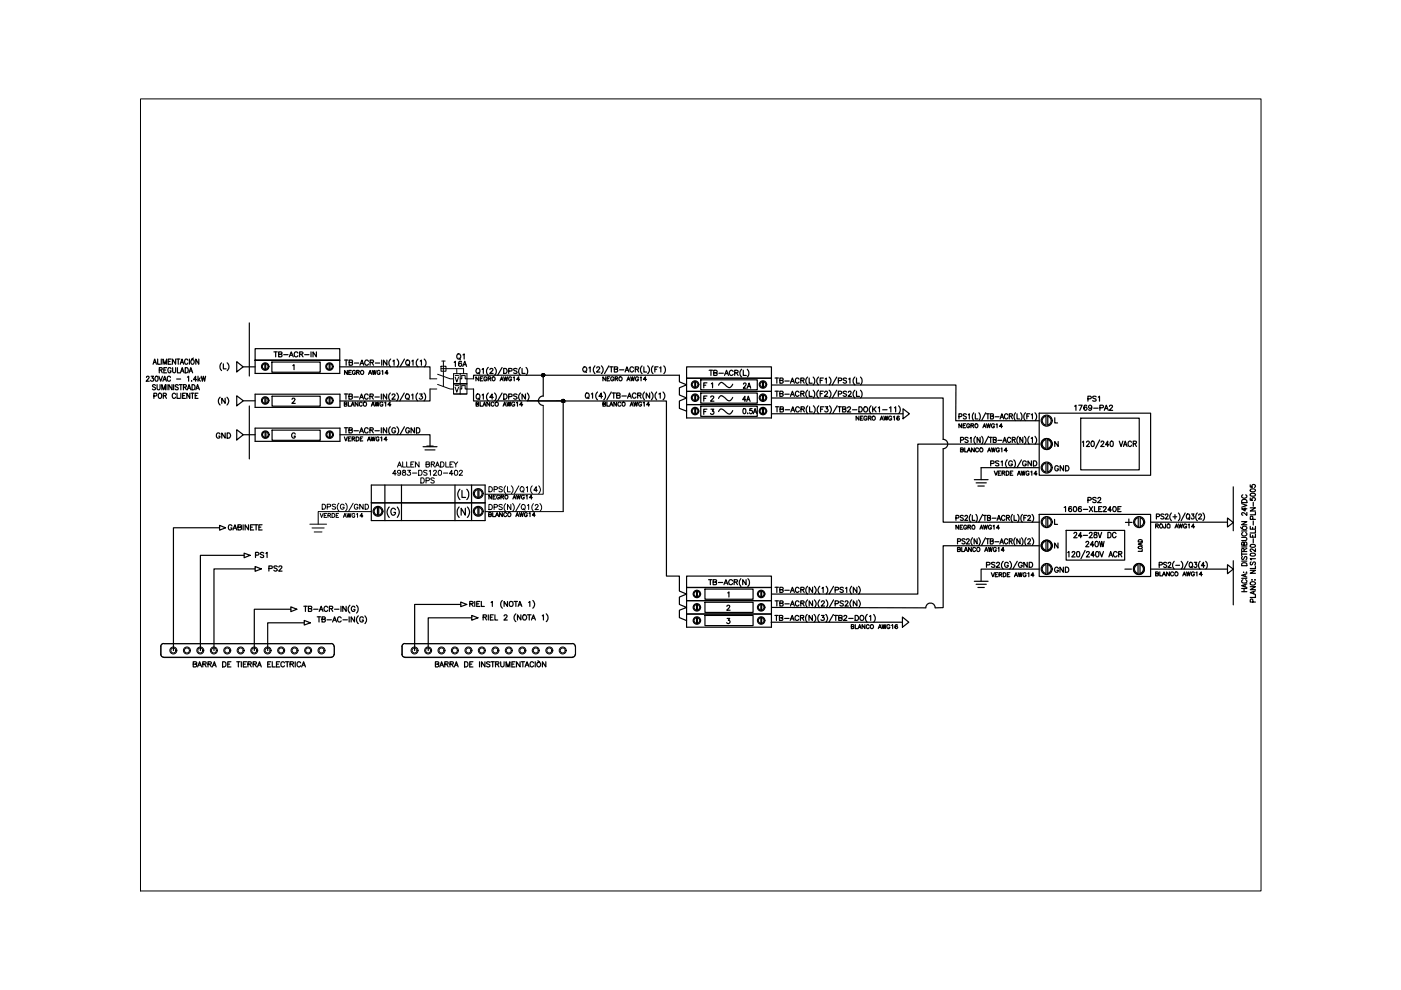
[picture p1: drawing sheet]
<svg xmlns="http://www.w3.org/2000/svg" width="297mm" height="210mm" viewBox="0 0 297 210" stroke-linecap="round" stroke-linejoin="round" font-family="sans-serif">
<defs><g id="words">
<g font-size="4.4">
<text x="96" y="77.6">Q1</text>
<text x="229.7" y="108">PS2</text>
<text x="237.8" y="112.5">+</text>
</g>
<g font-size="4">
<text x="95.2" y="79">16A</text>
<text x="156.6" y="83.6">2A</text>
<text x="156.6" y="86.4">4A</text>
<text x="229.7" y="86.4">PS1</text>
<text x="45.2" y="94.2">GND</text>
<text x="222.6" y="100.9">GND</text>
<text x="88.2" y="103.7">DPS</text>
<text x="56.1" y="122.4">PS2</text>
<text x="222.6" y="122.4">GND</text>
</g>
<text font-size="2.6" x="237.8" y="122.1">-</text>
</g></defs>
<!-- layer: FO-Texto -->
<g fill="none" stroke="#000" stroke-width=".25">
<path d="M32 79.8h.5l-.3 .4a.36 .36 0 0 1 .3 .5 .36 .36 0 0 1-.6-.1M32.5 77.2l.3-1.1 .4 1.1M32.6 76.8h.4M33 79.8a.52 .52 0 0 1 .6 .4 .52 .52 0 0 1-.4 .6h-.2l-.2-.4zM33.4 76.1v1.1h.6M33.7 79.8l.4 1 .3-1M33.8 78.5l.5-.1 .1-.4-.6-.1v1.2M34.1 78.5l.3 .6M34.2 76.1v1.1M34.6 77.2v-1.1l.4 1.1 .3-1.1v1.1M34.7 78.5h.4M35.3 77.9h-.6v1.2h.6"/>
<path d="M35.7 76.6h.4M36.3 78.2l-.2-.2a.53 .53 0 0 0-.5 .5 .53 .53 0 0 0 .5 .6l.2-.3v-.2h-.2M36.3 76.1h-.6v1.1h.6M36.6 77.9v1l.3 .2 .3-.2v-1M37.2 76.1v1.1l-.6-1.1v1.1M37.5 76.1h.6M37.6 77.9v1.2h.6M37.8 76.1v1.1M38.2 77.2l.4-1.1 .3 1.1M38.3 79.1l.3-1.2 .4 1.2M38.3 76.8h.5M38.4 78.7h.5"/>
<path d="M39.3 77.9a.56 .56 0 0 1 .6 .6 .56 .56 0 0 1-.6 .6zM39.7 80l.3-.2v1M39.8 76.4l-.1-.2a.51 .51 0 0 0-.6 .5 .51 .51 0 0 0 .6 .5l.1-.2M40.1 79.1l.4-1.2 .3 1.2M40.2 76.1v1.1M40.2 78.7h.5M41 75.9l-.4 .2M42 79.8v1M42.1 76.1v1.1l-.6-1.1v1.1M42.7 79.8l.2 1 .2-1 .3 1 .2-1M47 76.9a1.16 1.16 0 0 0 0 1.7M47.4 77.1v1.1h.5"/>
<path d="M48.2 76.9a1.08 1.08 0 0 1 0 1.7M58.1 74.6h.7M58.4 74.6v1.1M59.1 75.1h.6l.1-.3-.3-.2h-.4v1.1l.6-.1 .1-.3-.3-.2M60.1 75.2h1M61.3 75.7l.5-1.1 .4 1.1M61.5 75.3h.5M62.1 77.5l.2-.2v1.1M63.1 74.9a.39 .39 0 0 0-.4-.3 .39 .39 0 0 0-.3 .4v.3a.39 .39 0 0 0 .3 .4 .39 .39 0 0 0 .4-.3M63.5 75.1h.6l.1-.3-.2-.2h-.5v1.1M63.9 75.1l.3 .6M64.6 75.2h.9"/>
<path d="M65.9 74.6v1.1M67.1 74.6v1.1l-.7-1.1v1.1M73.1 76.3h.7M73.4 76.3v1.1M73.6 78.5v.9l-.5-.9v.9M73.9 78.9h.4M74 76.8h.7v-.4l-.7-.1v1.1h.7v-.3l-.2-.3M74.5 78.5h-.6v.9h.6M75.1 77h1M75.3 78.7a.34 .34 0 0 0-.3-.2 .34 .34 0 0 0-.3 .3v.3a.32 .32 0 0 0 .3 .3 .32 .32 0 0 0 .3-.3h-.2M75.6 78.9h.5l.1-.2-.6-.2v.9M75.9 78.9l.3 .5"/>
<path d="M76.3 77.4l.4-1.1 .4 1.1M76.5 77.1h.5M78.1 76.6a.45 .45 0 0 0-.6-.2 .45 .45 0 0 0-.2 .6 .42 .42 0 0 0 .4 .4 .42 .42 0 0 0 .4-.2M78.1 79.4l.4-.9 .3 .9M78.3 79.1h.4M78.5 76.8h.6v-.4l-.6-.1v1.1M78.9 76.8l.3 .6M78.9 78.5l.2 .9 .2-.9 .2 .9 .2-.9M79.6 77h.9M80.6 78.7a.34 .34 0 0 0-.4-.2 .34 .34 0 0 0-.2 .3v.3a.32 .32 0 0 0 .3 .3 .32 .32 0 0 0 .3-.3h-.2M80.9 76.3v1.1M81 78.7l.1-.2v.9"/>
<path d="M82 76.3v1.1l-.7-1.1v1.1M82.3 79.1h-.7l.5-.6v.9M82.8 76.1a1.08 1.08 0 0 0 0 1.7M83.3 76.6l.3-.3v1.1M84.2 76.1a1.16 1.16 0 0 1 0 1.7M85.8 76.1l-1 1.7M86.2 76.4a.52 .52 0 0 1 .7 .5 .52 .52 0 0 1-.7 .5l-.2-.4zM86.5 77.2l.3 .3M87.3 76.6l.3-.3v1.1M88.6 76.1a1.08 1.08 0 0 0 0 1.7M89.1 76.6l.3-.3v1.1M89.9 76.1a1.08 1.08 0 0 1 0 1.7"/>
<path d="M101.4 79l.3 .3M101.5 79.9v.8l-.6-.8v.8M102.2 78.3l.3-.2v1.1M102.4 79.9h-.6v.8h.6M103.5 77.9a1.08 1.08 0 0 0 0 1.7M103.9 78.4l.2-.3 .4 .1v.3l-.7 .7h.7M104.8 77.9a1.08 1.08 0 0 1 0 1.7M106.5 77.9l-1 1.7M106.8 78.1a.58 .58 0 0 1 .7 .3 .58 .58 0 0 1-.2 .7l-.5 .1zM106.8 79.9l.2 .8 .2-.8 .2 .8 .2-.8M107.9 78.7l.6-.1v-.4l-.6-.1v1.1M109.6 78.2l-.2-.1-.5 .1 .1 .3 .6 .4v.2l-.2 .1-.5-.1"/>
<path d="M110.3 77.9a1.08 1.08 0 0 0 0 1.7M110.7 78.1v1.1h.6M111.5 77.9a1.16 1.16 0 0 1 0 1.7M123.8 77.8a.51 .51 0 0 1 .6 .5 .51 .51 0 0 1-.6 .5l-.2-.3zM124 78.7l.4 .3M124.9 78l.2-.2v1.1M126.1 77.6a1.16 1.16 0 0 0 0 1.6M126.5 78l.2-.2 .5 .2-.7 .9h.7M127.5 77.6a1.08 1.08 0 0 1 0 1.6M128.4 79.9v.8l-.6-.8v.8M129.1 77.6l-.9 1.6M129.3 79.9h-.6v.8h.6"/>
<path d="M129.3 77.8h.7M129.6 77.8v1.1M130.2 78.3l.7-.1v-.3l-.7-.1v1.1l.7-.1 .1-.3-.3-.2M131.3 78.4h1M132.5 78.9l.4-1.1 .4 1.1M132.7 78.5h.5M133.7 79.9l.2 .8 .2-.8 .2 .8 .2-.8M134.3 78a.39 .39 0 0 0-.4-.2 .39 .39 0 0 0-.4 .4 .45 .45 0 0 0 .2 .6 .45 .45 0 0 0 .6-.1v-.1M134.7 78.3l.6-.1 .1-.3-.7-.1v1.1M135.1 78.3l.3 .6M136.1 77.6a1.16 1.16 0 0 0 0 1.6M136.5 77.8v1.1h.6"/>
<path d="M137.3 77.6a1.08 1.08 0 0 1 0 1.6M138.5 77.6a1.16 1.16 0 0 0 0 1.6M138.8 78.3h.4M139.5 77.8h-.7v1.1M139.9 78l.2-.2v1.1M140.7 77.6a1.16 1.16 0 0 1 0 1.6M150.4 78.5h.7M150.7 78.5v1.1M151.3 79.1l.7-.2v-.3l-.2-.1h-.5v1.1l.7-.1v-.3l-.2-.1M152.4 79.1h1M153.6 79.6l.4-1.1 .5 1.1M153.8 79.2h.5"/>
<path d="M155.4 78.8a.51 .51 0 0 0-.8 0 .51 .51 0 0 0 .4 .8l.4-.3M155.8 79.1l.6-.1v-.4l-.6-.1v1.1M157.3 78.3a1.08 1.08 0 0 0 0 1.6M157.6 78.5v1.1h.6M158.4 78.3a1.17 1.17 0 0 1 0 1.6M171.2 79.9a1.08 1.08 0 0 0 0 1.7M172.4 79.9a1.16 1.16 0 0 1 0 1.7M173.6 79.9a1.08 1.08 0 0 0 0 1.7M175.8 79.9a1.08 1.08 0 0 1 0 1.7M177.4 79.9l-.9 1.7M181.3 79.9a1.08 1.08 0 0 0 0 1.7M182.4 79.9a1.16 1.16 0 0 1 0 1.7"/>
<path d="M31.1 80l.1-.2h.3l.1 .2-.6 .8h.7M32.6 84l.6-.1v-.5h-.6v1.1M33 81.7l-.2-.2-.5 .2 .1 .3 .5 .2v.4h-.4l-.2-.1M33.3 81.5v.9l.3 .2 .3-.1v-1M33.7 83.4a.51 .51 0 0 1 .6 .5 .51 .51 0 0 1-.6 .5l-.1-.4zM34.3 82.6v-1.1l.4 1.1 .4-1.1v1.1M34.5 80.8l.4-1 .4 1M34.6 83.9l.6-.1 .1-.2-.3-.2h-.4v1.1M34.7 80.5h.4M35 83.9l.3 .6M35.4 81.5v1.1M36.1 80a.35 .35 0 0 0-.4-.2 .35 .35 0 0 0-.2 .4v.2a.35 .35 0 0 0 .2 .4 .35 .35 0 0 0 .4-.2"/>
<path d="M36.5 81.5v1.1l-.7-1.1v1.1M36.8 81.5v1.1M37.2 83.6a.37 .37 0 0 0-.4-.2 .37 .37 0 0 0-.3 .4v.2a.37 .37 0 0 0 .3 .5 .37 .37 0 0 0 .4-.3M37.5 80.4h.8M37.5 83.4v1.1h.6M37.8 81.7l-.2-.2-.4 .2v.3l.5 .2v.4h-.3l-.2-.1M38 81.5h.6M38.3 81.5v1.1M38.3 83.4v1.1M38.7 83.9h.4M38.9 82.1l.5-.1 .1-.3-.6-.2v1.1M39.2 82.1l.3 .5"/>
<path d="M39.3 83.4h-.6v1.1h.6M39.7 82.6l.4-1.1 .4 1.1M39.9 82.3h.4M40.2 83.4v1.1l-.6-1.1v1.1M40.5 83.4h.6M40.6 80.7h.1M40.7 81.5a.56 .56 0 0 1 .7 .6 .56 .56 0 0 1-.7 .5zM40.8 83.4v1.1M41.4 83.9h.3M41.5 82.6l.4-1.1 .4 1.1M41.7 80.5h-.7l.5-.7v1M41.7 82.3h.4"/>
<path d="M42 83.4h-.6v1.1h.6M42.1 80.4l.4 .4M42.4 80.1l-.4 .5M46.7 84.2a1.08 1.08 0 0 0 0 1.7M47.7 84.4v1.1l-.7-1.1v1.1M48.1 84.2a1.08 1.08 0 0 1 0 1.7M61.9 84.7l.2-.3 .5 .2-.7 .9h.7M62.6 92a.39 .39 0 0 0-.5-.2 .39 .39 0 0 0-.3 .4 .45 .45 0 0 0 .2 .6 .45 .45 0 0 0 .6-.1v-.2h-.3M73 85.7l.5-.1v-.3l-.5-.1v.9l.5-.1 .1-.2-.3-.1M73 92.6l.3 .9 .3-.9M73 83.5h.7M73 90.7h.7"/>
<path d="M73.3 83.5v1.1M73.3 90.7v1.1M73.9 85.2v.9h.5M73.9 93h.3M74 84h.7v-.4l-.7-.1v1.1l.7-.1v-.2l-.2-.3M74 91.2h.6l.1-.3-.2-.2h-.5v1.1l.7-.1v-.3l-.2-.2M74.4 92.6h-.5v.9h.5M74.5 86.1l.3-.9 .3 .9M74.6 85.8h.4M74.7 93h.4l.1-.2-.5-.2v.9M74.9 93l.3 .5M75 84.2h1"/>
<path d="M75 91.3h1M75.5 92.6h.3a.44 .44 0 0 1 .3 .5 .44 .44 0 0 1-.3 .4h-.3zM75.9 85.2v.9l-.6-.9v.9M76.2 84.6l.5-1.1 .4 1.1M76.2 91.8l.5-1.1 .4 1.1M76.4 84.3h.5M76.4 91.4h.5M76.4 93h.3M76.8 85.4a.3 .3 0 0 0-.4-.2 .3 .3 0 0 0-.2 .4v.2a.3 .3 0 0 0 .2 .3 .3 .3 0 0 0 .4-.2M76.9 92.6h-.5v.9h.5M77.9 93.5l.4-.9 .3 .9M78 83.8a.39 .39 0 0 0-.4-.3 .39 .39 0 0 0-.3 .5 .45 .45 0 0 0 .1 .5 .45 .45 0 0 0 .6 0v-.1"/>
<path d="M78 90.9a.39 .39 0 0 0-.4-.2 .39 .39 0 0 0-.3 .4v.3a.39 .39 0 0 0 .3 .4 .39 .39 0 0 0 .4-.3M78 93.2h.5M78.4 84h.7v-.4l-.7-.1v1.1M78.4 91.2h.6l.1-.3-.2-.2h-.5v1.1M78.7 92.6l.2 .9 .2-.9 .2 .9 .2-.9M78.7 86.1l.4-.9 .3 .9M78.8 84l.3 .6M78.8 91.2l.3 .6M78.9 85.8h.4M79.5 84.2h.9M79.5 91.3h.9M79.5 85.2l.2 .9 .3-.9 .2 .9 .1-.9"/>
<path d="M80.3 92.9a.3 .3 0 0 0-.3-.3 .3 .3 0 0 0-.3 .3v.2a.3 .3 0 0 0 .3 .4 .3 .3 0 0 0 .3-.4h-.1M80.7 92.8l.2-.2v.9M80.8 83.5v1.1M80.8 90.7v1.1M81.2 85.4a.33 .33 0 0 0-.4-.2 .33 .33 0 0 0-.3 .4v.2a.32 .32 0 0 0 .4 .3 .32 .32 0 0 0 .3-.3h-.2M81.6 85.4l.2-.2v.9M82 83.5v1.1l-.7-1.1v1.1M82 90.7v1.1l-.7-1.1v1.1M82.1 93.2h-.7l.5-.6v.9M82.7 83.3a1.16 1.16 0 0 0 0 1.7M82.7 90.5a1.16 1.16 0 0 0 0 1.6M82.9 85.8h-.7l.5-.6v.9"/>
<path d="M83.1 83.8l.2-.3 .5 .2-.7 .9h.7M83.8 90.9a.39 .39 0 0 0-.4-.2 .39 .39 0 0 0-.3 .4v.3a.38 .38 0 0 0 .4 .4 .38 .38 0 0 0 .3-.4h-.2M84.1 83.3a1.08 1.08 0 0 1 0 1.7M84.1 90.5a1.08 1.08 0 0 1 0 1.6M85.7 83.3l-.9 1.7M85.8 90.5l-1 1.6M86.2 83.6a.51 .51 0 0 1 .6 .5 .51 .51 0 0 1-.6 .5l-.2-.4zM86.4 84.4l.3 .3M86.8 90.9a.45 .45 0 0 0-.6-.2 .45 .45 0 0 0-.2 .7 .4 .4 0 0 0 .4 .4 .4 .4 0 0 0 .4-.4h-.2M87.3 83.7l.2-.2v1.1M87.9 90.7v1.1l-.7-1.1v1.1M88.3 90.7h.4a.61 .61 0 0 1 .3 .5 .61 .61 0 0 1-.3 .6h-.4z"/>
<path d="M88.5 83.3a1.16 1.16 0 0 0 0 1.7M89 83.5h.5l-.3 .5h.2a.36 .36 0 0 1 .1 .5 .36 .36 0 0 1-.6-.1M89.9 83.3a1.16 1.16 0 0 1 0 1.7M101 85.7l.4-.1 .1-.3-.5-.1v.9l.5-.1v-.2l-.2-.1M101.1 83.6a.51 .51 0 0 1 .7 .5 .51 .51 0 0 1-.7 .5l-.1-.4zM101.4 84.4l.3 .3M101.8 85.2v.9h.5M101.8 80.3h.4M102.2 83.7l.3-.2v1.1M102.4 86.1l.3-.9 .3 .9M102.5 85.8h.4M103.2 80.1a.34 .34 0 0 0-.5 0 .34 .34 0 0 0 0 .5 .34 .34 0 0 0 .5-.1v-.1h-.2"/>
<path d="M103.5 80.3l.5-.1 .1-.1-.6-.2v.8M103.5 83.3a1.08 1.08 0 0 0 0 1.7M103.8 80.3l.3 .4M103.8 85.2v.9l-.6-.9v.9M104.4 80a.35 .35 0 0 1 .5 .1 .35 .35 0 0 1 0 .5 .35 .35 0 0 1-.5-.1zM104.6 84.3h-.8l.5-.8v1.1M104.7 85.4a.3 .3 0 0 0-.3-.2 .3 .3 0 0 0-.3 .4v.2a.3 .3 0 0 0 .3 .3 .3 .3 0 0 0 .3-.2M104.8 83.3a1.08 1.08 0 0 1 0 1.7M106 80.7l.4-.8 .3 .8M106.2 80.4h.3M106.5 83.3l-1 1.7M106.7 86.1l.3-.9 .3 .9"/>
<path d="M106.8 83.5a.57 .57 0 0 1 .7 .6 .57 .57 0 0 1-.7 .5zM106.8 85.8h.4M107.5 85.2l.2 .9 .2-.9 .2 .9 .2-.9M107.9 84.1l.6-.1v-.4l-.6-.1v1.1M108.4 80.1a.34 .34 0 0 0-.5 0 .34 .34 0 0 0 0 .5 .34 .34 0 0 0 .5-.1v-.1h-.2M108.8 80.1l.2-.2v.8M109.1 85.4a.33 .33 0 0 0-.4-.2 .33 .33 0 0 0-.2 .4v.2a.32 .32 0 0 0 .3 .3 .32 .32 0 0 0 .3-.3h-.2M109.5 85.4l.2-.2v.9M109.6 83.7l-.2-.2-.4 .1v.3l.4 .2 .2 .4-.2 .1-.5-.1M110.1 80.4h-.6l.5-.5v.8M110.3 83.3a1.08 1.08 0 0 0 0 1.7M110.8 85.8h-.6l.4-.6v.9"/>
<path d="M111.4 83.5v1.1l-.7-1.1v1.1M111.8 83.3a1.08 1.08 0 0 1 0 1.7M124.3 83.4a.52 .52 0 0 1 .6 .5 .52 .52 0 0 1-.6 .5l-.2-.4zM124.6 84.2l.3 .3M125.4 83.5l.2-.2v1.1M126.7 83.1a1.08 1.08 0 0 0 0 1.7M127.7 84h-.7l.5-.7v1.1M127.8 85.7l.5-.1 .1-.3-.6-.1v.9l.6-.1v-.2l-.2-.1M128 83.1a1.08 1.08 0 0 1 0 1.7M128.7 85.2v.9h.5M128.7 80.3h.4M129.3 86.1l.3-.9 .3 .9"/>
<path d="M129.4 85.8h.4M129.6 83.1l-.9 1.7M129.8 83.3h.7M130.1 80.1a.36 .36 0 0 0-.5 0 .36 .36 0 0 0 0 .5 .36 .36 0 0 0 .5-.1v-.1h-.2M130.1 83.3v1.1M130.4 80.3l.5-.1 .1-.1-.6-.2v.8M130.7 80.3l.3 .4M130.7 85.2v.9l-.5-.9v.9M130.8 83.8h.6v-.4l-.6-.1v1.1h.6l.1-.4-.3-.2M131.6 85.4a.33 .33 0 0 0-.3-.2 .33 .33 0 0 0-.3 .4v.2a.33 .33 0 0 0 .3 .3 .33 .33 0 0 0 .3-.2M131.9 84h.9M132.9 80.7l.4-.8 .3 .8"/>
<path d="M133 84.4l.5-1.1 .3 1.1M133 80.4h.5M133.2 84h.5M133.6 86.1l.3-.9 .3 .9M133.7 85.8h.4M134.4 85.2l.2 .9 .2-.9 .2 .9 .2-.9M134.9 83.6a.45 .45 0 0 0-.7-.2 .45 .45 0 0 0-.1 .6 .42 .42 0 0 0 .3 .4 .42 .42 0 0 0 .5-.2M135.2 83.8h.6v-.4l-.6-.1v1.1M135.4 80.1a.36 .36 0 0 0-.6 0 .36 .36 0 0 0 0 .5 .36 .36 0 0 0 .6-.1v-.1h-.2M135.6 83.8l.3 .6M135.7 80.1l.2-.2v.8M136 85.4a.3 .3 0 0 0-.4-.2 .3 .3 0 0 0-.2 .4v.2a.3 .3 0 0 0 .3 .3 .3 .3 0 0 0 .3-.3h-.2"/>
<path d="M136.4 85.4l.2-.2v.9M136.6 83.1a1.16 1.16 0 0 0 0 1.7M137.1 80.4h-.7l.4-.5v.8M137.7 85.8h-.6l.4-.6v.9M137.7 83.3v1.1l-.7-1.1v1.1M138.1 83.1a1.16 1.16 0 0 1 0 1.7M139.2 83.1a1.16 1.16 0 0 0 0 1.7M139.7 83.5l.3-.2v1.1M140.6 83.1a1.08 1.08 0 0 1 0 1.7M164.3 80.2h.7M164.3 82.9h.7M164.4 86.2h.7"/>
<path d="M164.7 80.2v1.1M164.7 82.9v1.1M164.7 86.2v1.1M165.3 80.7l.6-.1 .2-.2-.3-.2h-.5v1.1h.5l.3-.3-.3-.3M165.3 83.5l.6-.1 .2-.2-.3-.3h-.5v1.1h.5l.3-.2-.3-.3M165.4 86.8l.6-.1v-.4l-.6-.1v1.1h.6l.1-.3-.3-.2M166.4 80.8h.9M166.4 83.6h.9M166.5 86.9h.9M167.6 81.3l.4-1.1 .4 1.1M167.6 84l.4-1.1 .4 1.1M167.7 87.3l.4-1.1 .4 1.1"/>
<path d="M167.8 80.9h.5M167.8 83.7h.5M167.8 87h.5M169.4 80.4a.39 .39 0 0 0-.5-.3 .39 .39 0 0 0-.3 .5 .45 .45 0 0 0 .2 .5 .45 .45 0 0 0 .6 0v-.1M169.4 83.2a.39 .39 0 0 0-.5-.3 .39 .39 0 0 0-.3 .5 .45 .45 0 0 0 .2 .5 .45 .45 0 0 0 .6 0v-.1M169.5 86.5a.45 .45 0 0 0-.6-.2 .45 .45 0 0 0-.2 .6 .42 .42 0 0 0 .3 .4 .42 .42 0 0 0 .5-.2M169.8 80.7l.6-.1 .1-.2-.2-.2h-.5v1.1M169.8 83.5l.6-.1 .1-.2-.2-.3h-.5v1.1M169.8 86.8l.7-.1v-.4l-.7-.1v1.1M170.1 80.7l.4 .6M170.1 83.5l.4 .5M170.2 86.8l.3 .5"/>
<path d="M171.2 82.7a1.08 1.08 0 0 0 0 1.7M171.3 86a1.16 1.16 0 0 0 0 1.7M171.6 80.2v1.1h.6M171.6 82.9v1.1h.6M171.6 86.2v1.1h.6M172.4 82.7a1.16 1.16 0 0 1 0 1.7M172.5 86a1.08 1.08 0 0 1 0 1.7M173.6 82.7a1.08 1.08 0 0 0 0 1.7M173.6 86a1.16 1.16 0 0 0 0 1.7M173.9 80.7h.4M173.9 83.5h.4M174 86.8h.4"/>
<path d="M174.6 80.2h-.7v1.1M174.6 82.9h-.7v1.1M174.7 86.2h-.7v1.1M174.8 83.2l.2-.3 .5 .3-.7 .8h.7M174.9 80.4l.3-.2v1.1M174.9 86.2h.6l-.3 .5a.35 .35 0 0 1 .3 .5 .35 .35 0 0 1-.6-.1M175.8 82.7a1.08 1.08 0 0 1 0 1.7M175.9 86a1.08 1.08 0 0 1 0 1.7M177.4 82.7l-.9 1.7M177.5 86l-.9 1.7M177.7 86.2h.7M177.7 80.7l.7-.1v-.4h-.7v1.1"/>
<path d="M177.7 83.5l.7-.1v-.3l-.7-.2v1.1M178 86.2v1.1M178.6 86.8l.6-.1 .2-.2-.3-.3h-.5v1.1l.7-.1 .1-.2-.3-.2M179.5 80.3l-.3-.1-.4 .1v.2l.7 .4-.3 .4-.4-.2M179.5 83.1l-.3-.2-.4 .2v.2l.7 .4-.3 .3-.4-.1M179.7 86.5l.1-.2 .3-.1 .2 .4-.7 .7h.8M179.9 83.2l.2-.3 .3 .1 .1 .2-.2 .3-.5 .5h.7M179.9 80.4l.3-.2v1.1M180.7 86.9h1M181.3 82.7a1.08 1.08 0 0 0 0 1.7M181.6 80.2v1.1h.6M181.6 82.9v1.1h.6"/>
<path d="M182.1 86.2a.57 .57 0 0 1 .7 .6 .57 .57 0 0 1-.7 .5zM182.1 88.2v.9l-.6-.9v.9M182.4 82.7a1.16 1.16 0 0 1 0 1.7M182.4 88.7h.4M183 88.2h-.6v.9h.6M183.2 86.4a.48 .48 0 0 1 .7 .1 .48 .48 0 0 1 0 .6 .48 .48 0 0 1-.7 .1zM183.8 88.4a.33 .33 0 0 0-.4-.2 .33 .33 0 0 0-.2 .4v.2a.32 .32 0 0 0 .3 .3 .32 .32 0 0 0 .3-.3h-.2M184.1 88.7l.5-.1v-.3l-.5-.1v.9M184.4 88.7l.3 .4M184.7 86a1.08 1.08 0 0 0 0 1.7M185 86.2v1.1M185.3 86.7l.4 .6"/>
<path d="M185.7 86.2l-.7 .8M186.2 86.5l.3-.3v1.1M186.6 89.1l.3-.9 .4 .9M186.7 88.8h.4M187.1 86.9h1M187.4 88.2l.2 .9 .2-.9 .2 .9 .2-.9M188.6 86.5l.3-.3v1.1M189 88.4a.33 .33 0 0 0-.3-.2 .33 .33 0 0 0-.3 .4v.2a.32 .32 0 0 0 .3 .3 .32 .32 0 0 0 .3-.3h-.2M189.4 88.4l.2-.2v.9M189.6 86.5l.3-.3v1.1M190.5 86a1.16 1.16 0 0 1 0 1.7M190.7 88.4l-.2-.2a.4 .4 0 0 0-.4 .5 .4 .4 0 0 0 .5 .3 .25 .25 0 0 0 0-.4 .25 .25 0 0 0-.4 .2"/>
<path d="M203.3 88.3l.6-.1v-.4l-.6-.1v1.1M203.7 95.3h.5v-.2l-.5-.1v.8l.5-.1v-.2l-.2-.2M203.7 93.3l.6-.1v-.3l-.6-.2v1.1M203.9 89.8v.9l-.6-.9v.9M204.2 90.2h.3M204.5 95v.8h.5M204.8 89.8h-.6v.9h.6M204.9 87.9l-.2-.2-.4 .1v.3l.5 .3 .1 .3-.2 .1-.5-.1M205.1 95.8l.3-.8 .4 .8M205.2 95.5h.4M205.3 92.9l-.3-.2-.3 .1-.1 .3 .6 .3 .1 .3-.3 .1-.4-.1M205.3 87.9l.2-.2v1.1"/>
<path d="M205.6 90.1a.3 .3 0 0 0-.4-.3 .3 .3 0 0 0-.2 .3v.3a.3 .3 0 0 0 .3 .3 .3 .3 0 0 0 .3-.3h-.3M205.7 92.9l.2-.2v1.1M205.9 90.2h.5v-.2l-.5-.2v.9M206.1 90.2l.3 .5M206.4 87.5a1.28 1.28 0 0 0 0 1.7M206.6 95v.8l-.6-.8v.8M206.8 87.7v1.1h.5M206.8 92.5a1.16 1.16 0 0 0 0 1.7M207.5 95.2a.33 .33 0 0 0-.4-.2 .33 .33 0 0 0-.3 .3v.2a.33 .33 0 0 0 .3 .3 .33 .33 0 0 0 .4-.2M207.5 87.5a1.28 1.28 0 0 1 0 1.7M207.8 92.7v1.1l-.6-1.1v1.1M208.1 92.5a1.28 1.28 0 0 1 0 1.7"/>
<path d="M208.4 90.7l.3-.9 .3 .9M208.5 90.4h.4M209 87.5l-.9 1.7M209.1 87.7h.6M209.2 89.8l.2 .9 .2-.9 .2 .9 .2-.9M209.4 95.8l.3-.8 .4 .8M209.5 87.7v1.1M209.5 95.5h.5M209.6 92.5l-.9 1.7M209.7 92.7h.7M210 88.2h.6v-.4l-.6-.1v1.1h.6v-.4l-.2-.2M210 98.3l.7-.1v-.4l-.7-.1v1.1"/>
<path d="M210 92.7v1.1M210.2 95l.2 .8 .2-.8 .2 .8 .2-.8M210.6 93.2h.5v-.4l-.5-.1v1.1h.5l.1-.4-.2-.2M210.8 90.1a.3 .3 0 0 0-.3-.3 .3 .3 0 0 0-.3 .3v.3a.3 .3 0 0 0 .3 .3 .3 .3 0 0 0 .3-.3h-.2M210.8 99.9l.3 .9 .4-.9M211 88.4h.8M211.2 90l.2-.2v.9M211.6 93.4h.8M211.8 97.8l-.3-.1-.4 .1 .1 .3 .6 .4v.2l-.3 .1-.4-.1M211.9 95.2a.33 .33 0 0 0-.4-.2 .33 .33 0 0 0-.3 .3v.2a.32 .32 0 0 0 .3 .3 .32 .32 0 0 0 .4-.3h-.2M212 88.8l.4-1.1 .4 1.1M212.2 99.9h-.5v.9h.5"/>
<path d="M212.2 88.4h.5M212.2 95.1l.2-.1v.8M212.2 97.9l.3-.2v1.1M212.5 90.4h-.6l.4-.6v.9M212.6 93.8l.4-1.1 .4 1.1M212.8 93.4h.5M213.3 99.9a.46 .46 0 0 1 .6 .4 .46 .46 0 0 1-.6 .5zM213.6 95.5h-.7l.4-.5v.8M213.6 97.5a1.08 1.08 0 0 0 0 1.7M213.7 88a.37 .37 0 0 0-.5-.3 .37 .37 0 0 0-.2 .5v.2a.37 .37 0 0 0 .2 .4 .37 .37 0 0 0 .5-.2M214 88.2h.6v-.4l-.6-.1v1.1M214.3 93a.37 .37 0 0 0-.5-.3 .37 .37 0 0 0-.2 .4v.3a.37 .37 0 0 0 .2 .4 .37 .37 0 0 0 .5-.2"/>
<path d="M214.3 88.2l.4 .6M214.6 93.2h.6v-.4l-.6-.1v1.1M214.7 98a.45 .45 0 0 0-.7-.2 .45 .45 0 0 0-.1 .6 .4 .4 0 0 0 .4 .4 .4 .4 0 0 0 .4-.4h-.3M214.7 99.9h-.5v.9h.5M214.9 93.2l.4 .6M215 97.5a1.16 1.16 0 0 1 0 1.7M215.3 87.5a1.28 1.28 0 0 0 0 1.7M215.6 87.7v1.1h.6M215.9 92.5a1.28 1.28 0 0 0 0 1.7M216.4 87.5a1.28 1.28 0 0 1 0 1.7M216.5 99.9l.2 .9 .2-.9 .2 .9 .2-.9M216.6 97.5l-1 1.7"/>
<path d="M216.9 92.7v1.1l-.7-1.1v1.1M217.2 92.5a1.16 1.16 0 0 1 0 1.7M217.4 87.5a1.16 1.16 0 0 0 0 1.7M217.6 98a.39 .39 0 0 0-.5-.3 .39 .39 0 0 0-.3 .4 .45 .45 0 0 0 .2 .6 .45 .45 0 0 0 .5 0l.1-.3h-.3M217.7 88.2h.4M218.2 92.5a1.28 1.28 0 0 0 0 1.7M218.3 87.7h-.6v1.1M218.6 87.9l.3-.2v1.1M218.6 92.9l.3-.2v1.1M218.7 97.7v1.1l-.7-1.1v1.1M219.1 97.7a.58 .58 0 0 1 .7 .3 .58 .58 0 0 1-.2 .7l-.5 .1zM219.4 87.5a1.16 1.16 0 0 1 0 1.7"/>
<path d="M219.4 92.5a1.16 1.16 0 0 1 0 1.7M223.6 88.6v1.1h.6M224.4 93.6v1.1l-.8-1.1v1.1M227.8 86.1l.3-.2v1.1M235.2 86.2l.2-.3 .4 .1v.3l-.6 .7h.7M49.2 111.5a.39 .39 0 0 0-.5-.2 .39 .39 0 0 0-.3 .4v.2a.38 .38 0 0 0 .4 .5 .38 .38 0 0 0 .4-.5h-.3M49.4 112.4l.4-1.1 .4 1.1M49.5 112h.6M50.4 111.8l.7-.1 .1-.2-.1-.2h-.7v1.1h.5l.3-.2-.1-.4h-.2M51.5 111.3v1.1M52.7 111.3v1.1l-.7-1.1v1.1M53.1 111.8h.4"/>
<path d="M53.8 111.3h-.7v1.1h.7M53.9 111.3h.7M54.2 117.7h.6v-.5l-.6-.1v1.1M54.3 111.3v1.1M54.9 111.8h.4M55.6 111.3h-.7v1.1h.7M55.9 117.3l-.2-.2-.5 .2v.2l.7 .3-.1 .4h-.4l-.2-.2M56.4 117.3l.2-.2v1.1M103.6 109.1h.5v-.3l-.5-.1v.8l.5-.1 .1-.2-.2-.1M104.2 105v.8l-.5-.8v.8M104.5 108.7v.8h.5M104.5 105.3h.4"/>
<path d="M105.1 109.5l.3-.8 .3 .8M105.1 105h-.6v.8h.6M105.2 109.2h.4M105.9 105.1a.31 .31 0 0 0-.3-.1 .31 .31 0 0 0-.3 .3v.2a.3 .3 0 0 0 .3 .3 .3 .3 0 0 0 .3-.3h-.2M106.2 105.3h.5l.1-.2-.6-.1v.8M106.5 108.7v.8l-.6-.8v.8M106.5 105.3l.3 .5M107.4 108.9a.36 .36 0 0 0-.5-.1 .36 .36 0 0 0 0 .6 .36 .36 0 0 0 .5-.1M108.7 105.8l.4-.8 .3 .8M108.9 105.5h.3M109.4 109.5l.3-.8 .3 .8M109.5 109.2h.4"/>
<path d="M109.5 105l.2 .8 .2-.8 .2 .8 .2-.8M110.1 108.7l.2 .8 .3-.8 .2 .8 .2-.8M111.2 105.1a.31 .31 0 0 0-.4-.1 .31 .31 0 0 0-.2 .3v.2a.3 .3 0 0 0 .3 .3 .3 .3 0 0 0 .3-.3h-.2M111.5 105.1l.2-.1v.8M111.8 108.9a.34 .34 0 0 0-.5 0 .34 .34 0 0 0 0 .5 .34 .34 0 0 0 .5-.1v-.1h-.2M112.2 108.9l.2-.2v.8M112.8 105.5h-.5l.4-.5v.8M113.5 109.2h-.6l.4-.5v.8M202.7 109.8h.5l.1-.4-.6-.1v1M203 114.8l.7-.1v-.4l-.7-.1v1.1M203 116.5l.5-.1 .1-.3-.6-.1v.9h.6v-.3l-.2-.1M203.2 111.4v.8l-.5-.8v.8"/>
<path d="M203.6 111.8h.3M203.9 116v.9h.5l.4-.9 .3 .9M204.1 111.4h-.5v.8h.5M204.2 109.4l-.2-.1-.4 .1 .1 .3 .5 .2v.3l-.2 .1-.4-.1M204.6 109.5l.2-.2h.2l.1 .2-.6 .8h.7M204.6 116.6h.4M204.6 114.4l-.2-.2-.4 .1v.4l.6 .2v.3l-.2 .1-.5-.1M204.9 114.5a.3 .3 0 0 1 .3-.3 .3 .3 0 0 1 .3 .3l-.6 .8h.7M204.9 111.6a.3 .3 0 0 0-.3-.2 .3 .3 0 0 0-.3 .3v.2a.3 .3 0 0 0 .3 .3 .3 .3 0 0 0 .3-.3h-.1M205.2 111.8l.5-.1 .1-.3h-.6v.8M205.5 111.8l.3 .4M205.8 109.1a1.28 1.28 0 0 0 0 1.6"/>
<path d="M205.9 116v.9l-.6-.9v.9M206.1 109.3v1h.6M206.2 114a1.16 1.16 0 0 0 0 1.7M206.8 116.3a.3 .3 0 0 0-.3-.3 .3 .3 0 0 0-.3 .4v.2a.3 .3 0 0 0 .3 .3 .3 .3 0 0 0 .3-.2M206.9 109.1a1.28 1.28 0 0 1 0 1.6M207.2 114.2v1.1l-.7-1.1v1.1M207.5 114a1.16 1.16 0 0 1 0 1.7M207.8 112.2l.3-.8 .3 .8M207.9 111.9h.4M208.4 109.1l-.9 1.6M208.5 109.3h.6M208.5 111.4l.2 .8 .2-.8 .3 .8 .2-.8"/>
<path d="M208.8 116.9l.3-.9 .4 .9M208.8 109.3v1M208.9 116.6h.4M208.9 114l-.8 1.7M209.1 114.2h.6M209.2 119.8l.6-.1 .1-.3-.7-.2v1.1M209.4 109.8l.5-.1 .1-.3-.6-.1v1h.6v-.4l-.2-.1M209.4 114.2v1.1M209.6 116l.2 .9 .2-.9 .2 .9 .2-.9M210 114.7h.5l.1-.4-.6-.1v1.1l.6-.1v-.3l-.2-.2M210.2 111.6a.33 .33 0 0 0-.4-.3 .33 .33 0 0 0-.2 .4 .38 .38 0 0 0 .1 .4 .38 .38 0 0 0 .5 0v-.2h-.2M210.3 109.9h.9"/>
<path d="M210.6 111.5l.2-.1v.8M210.9 119.4l-.2-.2-.5 .2 .1 .2 .6 .3-.1 .3-.3 .1-.3-.2M210.9 114.9h.9M211.2 116.3a.33 .33 0 0 0-.3-.3 .33 .33 0 0 0-.3 .4v.2a.32 .32 0 0 0 .3 .3 .32 .32 0 0 0 .3-.3h-.2M211.3 119.5l.2-.3 .4 .2-.1 .4-.6 .5h.7M211.4 110.3l.4-1 .4 1M211.6 110h.4M211.6 116.2l.2-.2v.9M211.7 100.3h.3M211.9 111.9h-.6l.4-.5v.8M212 115.3l.4-1.1 .4 1.1M212.2 114.9h.4"/>
<path d="M212.5 100.3h.5v-.3l-.5-.1v.9M212.7 119a1.08 1.08 0 0 0 0 1.7M212.8 100.3l.2 .5M212.9 116.6h-.6l.4-.6v.9M213 109.5a.37 .37 0 0 0-.4-.2 .37 .37 0 0 0-.3 .4v.3a.37 .37 0 0 0 .3 .3 .37 .37 0 0 0 .4-.2M213.4 109.8l.5-.1 .1-.3-.6-.1v1M213.6 114.5a.37 .37 0 0 0-.4-.3 .37 .37 0 0 0-.3 .5v.2a.37 .37 0 0 0 .3 .4 .37 .37 0 0 0 .4-.3M213.7 109.8l.3 .5M213.8 119.5a.39 .39 0 0 0-.5-.3 .39 .39 0 0 0-.3 .4v.3a.38 .38 0 0 0 .4 .4 .38 .38 0 0 0 .4-.4h-.3M214 114.7h.5l.1-.4-.6-.1v1.1M214.1 119a1.08 1.08 0 0 1 0 1.7M214.2 100.3h.3"/>
<path d="M214.3 114.7l.3 .6M214.7 109.1a1.28 1.28 0 0 0 0 1.6M215 109.3v1h.5M215.3 114a1.28 1.28 0 0 0 0 1.7M215.7 119l-1 1.7M215.7 100.8l.4-.9 .3 .9M215.8 109.1a1.28 1.28 0 0 1 0 1.6M215.8 100.5h.5M216.3 114.2v1.1l-.7-1.1v1.1M216.6 114a1.16 1.16 0 0 1 0 1.7M216.7 119.5a.45 .45 0 0 0-.6-.2 .45 .45 0 0 0-.2 .6 .4 .4 0 0 0 .4 .4 .4 .4 0 0 0 .4-.4h-.2M216.8 109.1a1.16 1.16 0 0 0 0 1.6"/>
<path d="M217.1 109.8h.4M217.6 114a1.28 1.28 0 0 0 0 1.7M217.7 109.3h-.6v1M217.8 119.2v1.1l-.7-1.1v1.1M217.9 109.5l.1-.2a.31 .31 0 0 1 .4 .1 .31 .31 0 0 1-.1 .4l-.4 .5h.7M217.9 114.5l.2-.3 .3 .1 .1 .1-.6 .9h.6M218.2 100.1a.33 .33 0 0 0-.4-.2 .33 .33 0 0 0-.3 .3v.2a.32 .32 0 0 0 .4 .4 .32 .32 0 0 0 .3-.4h-.2M218.2 119.2h.4a.57 .57 0 0 1 .4 .6 .57 .57 0 0 1-.4 .5h-.4zM218.6 100l.2-.1v.9M218.8 109.1a1.16 1.16 0 0 1 0 1.6M218.8 114a1.16 1.16 0 0 1 0 1.7M219.9 100.5h-.7l.5-.6v.9"/>
<path d="M223.6 110.1v1.1h.6M224.3 115.1v1.1l-.7-1.1v1.1M225.6 107.6l.3-.2v1.1M227.2 107.5l-.2-.1a.55 .55 0 0 0-.5 .5 .55 .55 0 0 0 .4 .6 .34 .34 0 0 0 .3-.4 .34 .34 0 0 0-.3-.3 .34 .34 0 0 0-.3 .3M227.7 107.5l.2-.1a.52 .52 0 0 1 .4 .6 .52 .52 0 0 1-.6 .4l-.1-.4zM236.1 107.5l.1-.1a.52 .52 0 0 1 .5 .6 .52 .52 0 0 1-.6 .4l-.2-.4zM237.7 107.4h-.7v1.1M245 111.5h.5l.1-.3-.6-.1v.8M245.2 109.5h.5l.2-.4-.7-.1v1M245.3 111.5l.3 .4M245.8 119.8l.5-.1 .2-.3-.3-.2h-.4v1.1M246.8 109.1l-.3-.1-.4 .1 .1 .3 .6 .3v.2l-.3 .1-.4-.1"/>
<path d="M247.1 109.2a.29 .29 0 0 1 .2-.2 .29 .29 0 0 1 .3 .1l-.6 .9h.7M247.1 111.1v.7a.22 .22 0 0 1-.2 .1 .22 .22 0 0 1-.2-.2M247.4 119.4l-.3-.2-.3 .1-.1 .3 .5 .2 .2 .4-.3 .1-.4-.1M247.7 119.5l.1-.2a.31 .31 0 0 1 .4 0 .31 .31 0 0 1-.1 .5l-.5 .5h.7M248.4 108.8a1.16 1.16 0 0 0 0 1.6M248.7 109.6h.8M248.9 119a1.16 1.16 0 0 0 0 1.7M249.1 111.9l.4-.8 .3 .8M249.1 109.1v.9M249.2 111.7h.5M249.3 119.9h.8M249.8 108.8a1.16 1.16 0 0 1 0 1.6"/>
<path d="M249.9 111.1l.2 .8 .2-.8 .2 .8 .2-.8M250.4 119a1.16 1.16 0 0 1 0 1.7M251.3 108.8l-.9 1.6M251.6 111.3a.33 .33 0 0 0-.4-.2 .33 .33 0 0 0-.3 .3v.2a.32 .32 0 0 0 .4 .3 .32 .32 0 0 0 .3-.3h-.2M251.7 109h.1a.51 .51 0 0 1 .5 .5 .51 .51 0 0 1-.6 .5l-.2-.4zM251.9 119l-.9 1.7M251.9 111.3l.2-.2v.8M252 109.8l.2 .4M252.3 119.3a.53 .53 0 0 1 .6 .5 .53 .53 0 0 1-.5 .5 .74 .74 0 0 1-.1-1zM252.6 109h.5l-.2 .4a.34 .34 0 0 1 .2 .5 .34 .34 0 0 1-.6-.1M253.2 119.2h.5l-.2 .4a.33 .33 0 0 1 .2 .6 .33 .33 0 0 1-.6-.1M253.3 111.7h-.7l.5-.6v.8"/>
<path d="M253.9 108.8a1.16 1.16 0 0 0 0 1.6M254.2 109.2a.3 .3 0 0 1 .3-.2 .3 .3 0 0 1 .2 .3l-.6 .7h.7M254.5 119a1.16 1.16 0 0 0 0 1.7M255 108.8a1.16 1.16 0 0 1 0 1.6M255.4 119.9h-.7l.5-.7v1.1M255.6 119a1.16 1.16 0 0 1 0 1.7M263 111.8l.3 .3M263.3 113.9l.9 .1 .2 .2-.2 .4h-.9M263.3 110.6h1.1l-1.1 .7h1.1M263.3 106.8l1.1 .4-1.1 .3M263.3 119h1.1M263.3 117.5h1.1"/>
<path d="M263.3 117.2v.6M263.3 116h1.1M263.3 112.6h1.1M263.3 119.5a.61 .61 0 0 1 .7-.2 .61 .61 0 0 1 .4 .6h-1.1zM263.3 106.1a.59 .59 0 0 1 .7-.2 .59 .59 0 0 1 .4 .7h-1.1zM263.4 118l-.1 .2v.3l.3 .1 .3-.5 .3-.1 .2 .2-.2 .4M263.5 112.9a.37 .37 0 0 0-.2 .5 .37 .37 0 0 0 .4 .2h.2a.37 .37 0 0 0 .5-.2 .37 .37 0 0 0-.3-.5M263.5 104.9a.37 .37 0 0 0-.2 .5 .37 .37 0 0 0 .4 .2h.2a.37 .37 0 0 0 .5-.2 .37 .37 0 0 0-.3-.5M263.8 116.9l-.1-.6h-.4v.6h1.1M263.8 115.2l.2-.3 .4 .3v.4h-1.1v-.4l.2-.3 .2 .1 .1 .6M264 107.7v.6l-.7-.4h1.1M264.4 108.6v.7l-.9-.6-.2 .1v.3l.2 .1"/>
<path d="M264.4 116.3l-.6 .3M265.1 113.3v.6h1.1v-.6M265.1 111.6v.6h1.1v-.6M265.1 107.7h1.1l-1.1 .6h1.1M265.1 105.6v.5h.4a.35 .35 0 0 1 .1-.5 .35 .35 0 0 1 .5 0 .35 .35 0 0 1-.1 .5M265.1 102.8v.5h.4a.35 .35 0 0 1 .1-.5 .35 .35 0 0 1 .5 0 .35 .35 0 0 1-.1 .5M265.1 117.4l.6-.1 .5 .3a.61 .61 0 0 1-.6 .3 .61 .61 0 0 1-.5-.3zM265.1 115.5l.6-.1 .5 .3a.61 .61 0 0 1-.6 .4 .61 .61 0 0 1-.5-.4zM265.1 104.7l.6-.1 .5 .2a.58 .58 0 0 1-.6 .4 .58 .58 0 0 1-.5-.4zM265.1 103.8l.6-.2 .5 .3a.58 .58 0 0 1-.6 .4 .58 .58 0 0 1-.5-.4zM265.2 119.1l-.1 .3v.3h.4l.1-.4 .4-.2 .2 .3-.2 .4M265.6 111.8v.4"/>
<path d="M265.6 113.5v.4M265.6 110.1v-.6h-.4l-.1 .6h1.1M265.7 106.5v.8M265.7 110.5v.8M265.7 114.2v.9M266.2 120v.5h-1.1M266.2 118.5h-1.1l.2 .2M266.2 116.3v.7l-.9-.6-.2 .1v.3l.2 .1M266.2 112.5v.5h-1.1M266.2 108.6v.5h-1.1M64.4 128.5h.7M64.8 128.5v1.1"/>
<path d="M65.4 129h.6v-.4l-.6-.1v1.1h.6l.1-.3-.2-.3M66.5 129.2h.9M67.3 130.8h.7M67.6 130.8v1.1M67.7 129.6l.4-1.1 .4 1.1M67.8 129.3h.6M68.3 131.3l.6-.1 .1-.2-.3-.2h-.4v1.1l.6-.1 .1-.3-.3-.2M69.3 131.4h1M69.5 128.8a.45 .45 0 0 0-.6-.2 .45 .45 0 0 0-.2 .6 .42 .42 0 0 0 .3 .4 .42 .42 0 0 0 .5-.2M69.8 129h.7v-.4l-.7-.1v1.1M70.2 129l.4 .6M70.5 131.9l.4-1.1 .5 1.1"/>
<path d="M70.7 131.5h.5M70.9 129.2h1M72.3 128.5v1.1M72.3 131a.39 .39 0 0 0-.4-.2 .39 .39 0 0 0-.3 .4v.3a.39 .39 0 0 0 .3 .4 .39 .39 0 0 0 .4-.3M72.7 131.4h.9M73.4 128.5v1.1l-.7-1.1v1.1M74 130.8v1.1M74.2 128.3a1.08 1.08 0 0 0 0 1.7M75.2 130.8v1.1l-.7-1.1v1.1M75.3 128.8a.39 .39 0 0 0-.5-.3 .39 .39 0 0 0-.3 .5v.2a.38 .38 0 0 0 .4 .4 .38 .38 0 0 0 .4-.4h-.3M75.6 128.3a1.16 1.16 0 0 1 0 1.7M76 130.6a1.08 1.08 0 0 0 0 1.6"/>
<path d="M77 131a.39 .39 0 0 0-.4-.2 .39 .39 0 0 0-.3 .4v.3a.38 .38 0 0 0 .4 .4 .38 .38 0 0 0 .3-.4h-.2M77.4 130.6a1.16 1.16 0 0 1 0 1.6M99.6 128h.6l.1-.4-.7-.1v1.1M99.9 128l.4 .6M100.7 127.5v1.1M101.1 128h.4M101.8 127.5h-.7v1.1h.7M102.1 127.5v1.1h.6M102.4 130.9l.7-.1v-.4h-.7v1.1M102.8 130.9l.4 .6M103.5 130.4v1.1M104 130.9h.3"/>
<path d="M104.1 127.7l.3-.2v1.1M104.6 130.4h-.6v1.1h.6M104.9 130.4v1.1h.6M106.5 127.3a1.16 1.16 0 0 0 0 1.7M106.9 130.6l.2-.2 .4 .2-.7 .9h.8M107.6 127.5v1.1l-.7-1.1v1.1M109 127.5h.7M109.4 130.1a1.08 1.08 0 0 0 0 1.7M109.4 127.5v1.1M109.8 128.6l.4-1.1 .4 1.1M110 128.2h.5M110.4 130.4v1.1l-.7-1.1v1.1"/>
<path d="M110.9 130.5a.48 .48 0 0 1 .7 .1 .48 .48 0 0 1 0 .6 .48 .48 0 0 1-.7 .1zM111.8 130.4h.8M112.1 127.7l.2-.2v1.1M112.2 130.4v1.1M112.7 131.5l.4-1.1 .4 1.1M112.8 131.1h.6M113 127.3a1.08 1.08 0 0 1 0 1.7M115 130.6l.2-.2v1.1M115.8 130.1a1.08 1.08 0 0 1 0 1.7M164.3 130.5h.7M164.3 124.5h.7M164.3 127.4h.7"/>
<path d="M164.6 130.5v1M164.7 124.5v1.1M164.7 127.4v1.1M165.3 131h.6v-.4l-.6-.1v1h.6l.1-.3-.3-.2M165.3 125h.6l.2-.3-.3-.2h-.5v1.1h.5l.3-.2-.3-.4M165.3 127.9h.6l.2-.3-.3-.2h-.5v1.1h.6l.2-.4-.3-.2M166.4 131.1h.9M166.4 125.2h.9M166.4 128h.9M167.5 131.5l.5-1 .3 1M167.6 125.6l.4-1.1 .4 1.1M167.6 128.5l.4-1.1 .4 1.1"/>
<path d="M167.7 131.2h.5M167.8 125.2h.5M167.8 128.1h.5M169.4 130.7a.45 .45 0 0 0-.7-.2 .45 .45 0 0 0-.1 .7 .42 .42 0 0 0 .3 .3 .42 .42 0 0 0 .5-.2M169.4 124.8a.39 .39 0 0 0-.5-.3 .39 .39 0 0 0-.3 .4 .45 .45 0 0 0 .2 .6 .45 .45 0 0 0 .6-.1M169.4 127.6a.39 .39 0 0 0-.5-.2 .39 .39 0 0 0-.3 .4v.3a.39 .39 0 0 0 .3 .4 .39 .39 0 0 0 .5-.3M169.7 131h.6l.1-.4-.7-.1v1M169.8 125h.6l.1-.3-.2-.2h-.5v1.1M169.8 127.9h.6l.1-.3-.2-.2h-.5v1.1M170.1 131l.3 .5M170.1 125l.4 .6M170.1 127.9l.4 .6"/>
<path d="M171.1 130.3a1.16 1.16 0 0 0 0 1.6M171.2 124.3a1.08 1.08 0 0 0 0 1.7M171.2 127.2a1.08 1.08 0 0 0 0 1.6M172.2 130.5v1l-.7-1v1M172.3 124.5v1.1l-.7-1.1v1.1M172.3 127.4v1.1l-.7-1.1v1.1M172.6 130.3a1.08 1.08 0 0 1 0 1.6M172.7 124.3a1.08 1.08 0 0 1 0 1.7M172.7 127.2a1.08 1.08 0 0 1 0 1.6M173.7 130.3a1.16 1.16 0 0 0 0 1.6M173.8 124.3a1.08 1.08 0 0 0 0 1.7M173.8 127.2a1.08 1.08 0 0 0 0 1.6"/>
<path d="M174.1 127.6l.3-.2h.3v.4l-.6 .7h.7M174.1 130.5h.6l-.3 .4a.33 .33 0 0 1 .4 .4 .33 .33 0 0 1-.5 .2l-.2-.1M174.3 124.7l.2-.2v1.1M175.1 130.3a1.08 1.08 0 0 1 0 1.6M175.2 124.3a1.16 1.16 0 0 1 0 1.7M175.2 127.2a1.16 1.16 0 0 1 0 1.6M176.7 130.3l-.9 1.6M176.7 124.3l-.9 1.7M176.7 127.2l-.9 1.6M176.9 130.5h.7M177.1 125.1l.6-.1v-.4l-.6-.1v1.1M177.1 128l.6-.1v-.4l-.6-.1v1.1"/>
<path d="M177.2 130.5v1M177.8 131h.7v-.4l-.7-.1v1h.7v-.3l-.2-.2M178.8 124.7l-.3-.2-.4 .2v.2l.7 .4-.3 .3-.4-.2M178.8 127.6l-.3-.2-.4 .2v.2l.7 .3-.1 .4h-.4l-.2-.2M178.9 130.7l.2-.2h.3l.1 .2-.1 .3-.6 .5h.8M179.2 127.6l.2-.2 .4 .2-.7 .9h.8M179.3 124.7l.2-.2v1.1M179.9 131.1h1M180.5 132.9l.5-.1v-.2l-.2-.2h-.3v.9l.5-.1v-.2l-.2-.1M180.6 124.3a1.08 1.08 0 0 0 0 1.7M180.6 127.2a1.08 1.08 0 0 0 0 1.6M181.3 130.5h.3a.55 .55 0 0 1 .4 .5 .55 .55 0 0 1-.4 .5h-.3z"/>
<path d="M181.3 132.4v.9h.5M181.7 124.5v1.1l-.8-1.1v1.1M181.7 127.4v1.1l-.8-1.1v1.1M181.9 133.3l.4-.9 .3 .9M182 124.3a1.08 1.08 0 0 1 0 1.7M182 127.2a1.08 1.08 0 0 1 0 1.6M182.1 133h.3M183.4 132.4v.9l-.6-.9v.9M183.9 130.3a1.08 1.08 0 0 0 0 1.6M184.3 132.6a.3 .3 0 0 0-.4-.2 .3 .3 0 0 0-.2 .4v.2a.3 .3 0 0 0 .2 .3 .3 .3 0 0 0 .4-.2M184.3 130.7l.3-.2v1M185.2 130.3a1.16 1.16 0 0 1 0 1.6"/>
<path d="M186.2 133.3l.3-.9 .4 .9M186.3 133h.5M187 132.4l.2 .9 .2-.9 .2 .9 .2-.9M188.7 132.6a.33 .33 0 0 0-.4-.2 .33 .33 0 0 0-.3 .4v.2a.32 .32 0 0 0 .3 .3 .32 .32 0 0 0 .4-.3h-.2M189 132.6l.3-.2v.9M190.3 132.6l-.1-.1a.39 .39 0 0 0-.4 .3 .39 .39 0 0 0 .4 .4 .26 .26 0 0 0-.1-.4 .26 .26 0 0 0-.3 .2M210.2 121.4l.3 .9 .3-.9M211 121.8h.4M211.6 121.4h-.6v.9h.6M211.8 121.8h.5l.1-.3-.6-.1v.9M212.1 121.8l.3 .5M212.7 121.4a.44 .44 0 0 1 .6 .4 .44 .44 0 0 1-.6 .5z"/>
<path d="M213.6 121.8h.3M214.1 121.4h-.5v.9h.5M215.1 122.3l.3-.9 .4 .9M215.2 122h.4M215.9 121.4l.2 .9 .2-.9 .2 .9 .2-.9M217.5 121.6a.36 .36 0 0 0-.5 0 .36 .36 0 0 0 0 .5 .36 .36 0 0 0 .5 0v-.2h-.2M217.9 121.6l.2-.2v.9M219.2 122h-.6l.4-.6v.9M245 121.6h.5l.1-.2-.6-.1v.8l.6-.1v-.2l-.2-.2M245.9 121.3v.8h.5M246.5 122.1l.3-.8 .3 .8M246.6 121.8h.4"/>
<path d="M247.9 121.3v.8l-.6-.8v.8M248.8 121.5a.33 .33 0 0 0-.3-.2 .33 .33 0 0 0-.3 .3v.2a.33 .33 0 0 0 .2 .3 .33 .33 0 0 0 .4-.2M250.8 122.1l.3-.8 .3 .8M250.9 121.8h.4M251.6 121.3l.1 .8 .3-.8 .2 .8 .2-.8M252.5 120.1l.3 .3M253.2 121.5a.33 .33 0 0 0-.3-.2 .33 .33 0 0 0-.3 .3v.2a.32 .32 0 0 0 .3 .3 .32 .32 0 0 0 .3-.3h-.2M253.6 121.4l.2-.1v.8M254.9 121.8h-.6l.4-.5v.8M263.3 125.4h1.1M263.3 124.8h1.1M263.3 122.6h1.1"/>
<path d="M263.5 122.9a.37 .37 0 0 0-.2 .4 .37 .37 0 0 0 .4 .3h.2a.37 .37 0 0 0 .5-.3 .37 .37 0 0 0-.3-.4M263.6 121.3h.1M263.8 124.8v.6M264 121.8v.4M264 124v.4M264.2 121.3h.2zM264.4 123.8l-1.1 .4 1.1 .4M264.4 121.6l-1.1 .4 1.1 .4M265.1 124.4h1.1l-1.1 .6h1.1M265.1 120.9h1.1l-1.1 .7h1.1M265.1 123.5a.62 .62 0 0 1 1.1 .3 .6 .6 0 0 1-.6 .3 .6 .6 0 0 1-.5-.5zM265.4 123h.1z"/>
<path d="M265.6 127.6v-.5h-.4l-.1 .5h1.1M265.8 125.4v.5M266.1 123h.1zM266.2 126.1v.6h-1.1M266.2 125.3l-1.1 .4 1.1 .3M41 140.8h.6l.1-.3-.1-.2h-.6v1.1h.4l.3-.2-.1-.3-.2-.1M41.9 141.4l.4-1.1 .4 1.1M42.1 141h.5M43 140.8h.6l.1-.4-.7-.1v1.1M43.4 140.8l.3 .6M44.1 140.8l.7-.1v-.3l-.7-.1v1.1M44.4 140.8l.4 .6"/>
<path d="M45 141.4l.5-1.1 .3 1.1M45.2 141h.5M47.2 140.3h.4a.61 .61 0 0 1 .3 .6 .61 .61 0 0 1-.3 .5h-.4zM48.3 140.8h.4M49 140.3h-.7v1.1h.7M50.2 140.3h.7M50.5 140.3v1.1M51.2 140.3v1.1M51.6 140.8h.4M52.3 140.3h-.7v1.1h.7M52.6 140.8h.6v-.4l-.6-.1v1.1M52.9 140.8l.4 .6"/>
<path d="M53.7 140.8l.6-.1v-.3l-.6-.1v1.1M54 140.8l.4 .6M54.6 141.4l.4-1.1 .4 1.1M54.7 141h.6M56.8 140.8h.4M57.4 140.3h-.6v1.1h.6M57.7 140.3v1.1h.7M58.6 140.8h.4M59.3 140.3h-.7v1.1h.7M60.3 140.6a.39 .39 0 0 0-.4-.3 .39 .39 0 0 0-.4 .4 .45 .45 0 0 0 .2 .6 .45 .45 0 0 0 .6-.1M60.5 140.3h.7M60.9 140.3v1.1"/>
<path d="M61.5 140.8h.6l.2-.3-.2-.2h-.6v1.1M61.9 140.8l.4 .6M62.6 140.3v1.1M63.7 140.6a.39 .39 0 0 0-.4-.3 .39 .39 0 0 0-.3 .4 .45 .45 0 0 0 .1 .6 .45 .45 0 0 0 .6-.1M64 141.4l.4-1.1 .4 1.1M64.1 141h.5M92.3 140.8l.7-.1v-.3l-.7-.1v1.1l.7-.1v-.3l-.2-.2M93.2 141.4l.4-1.1 .5 1.1M93.4 141h.5M94.3 140.8h.6l.1-.4-.7-.1v1.1M94.7 140.8l.3 .6M95.4 140.8h.6l.1-.4-.7-.1v1.1"/>
<path d="M95.7 140.8l.4 .6M96.3 141.4l.5-1.1 .3 1.1M96.5 141h.5M98.5 140.3h.4a.61 .61 0 0 1 .3 .6 .61 .61 0 0 1-.3 .5h-.4zM99.6 140.8h.4M100.3 140.3h-.7v1.1h.7M101.7 140.3v1.1M102.8 140.3v1.1l-.7-1.1v1.1M103.9 140.5l-.3-.2-.4 .2v.2l.7 .4-.3 .3-.4-.2M104.1 140.3h.7M104.5 140.3v1.1M105.1 140.8h.6v-.4l-.6-.1v1.1"/>
<path d="M105.4 140.8l.4 .6M106.2 140.3v.9l.3 .2 .3-.2 .1-.9M107.3 141.4v-1.1l.4 1.1 .4-1.1v1.1M108.5 140.8h.5M109.2 140.3h-.7v1.1h.7M110.3 140.3v1.1l-.8-1.1v1.1M110.5 140.3h.7M110.9 140.3v1.1M111.3 141.4l.4-1.1 .5 1.1M111.5 141h.5M113.1 140.6a.39 .39 0 0 0-.4-.3 .39 .39 0 0 0-.3 .4v.3a.39 .39 0 0 0 .3 .4 .39 .39 0 0 0 .4-.2M113.5 140.3v1.1"/>
<path d="M114 140.1l.4 .2M115.7 140.3v1.1l-.7-1.1v1.1"/>
<circle cx="40.8" cy="76.7" r=".45"/>
<circle cx="76.8" cy="78.9" r=".39"/>
<circle cx="101.4" cy="78.6" r=".49"/>
<circle cx="77.4" cy="85.6" r=".41"/>
<circle cx="105.3" cy="85.6" r=".41"/>
<circle cx="131.6" cy="80.3" r=".39"/>
<circle cx="132.2" cy="85.6" r=".4"/>
<circle cx="185.2" cy="88.6" r=".41"/>
<circle cx="207" cy="90.2" r=".38"/>
<circle cx="208.1" cy="95.3" r=".39"/>
<circle cx="107.4" cy="105.3" r=".38"/>
<circle cx="108" cy="109.1" r=".39"/>
<circle cx="206.4" cy="111.7" r=".4"/>
<circle cx="207.4" cy="116.4" r=".41"/>
<circle cx="246.2" cy="111.5" r=".4"/>
<circle cx="247.8" cy="111.5" r=".41"/>
<circle cx="263.8" cy="111.9" r=".46"/>
<circle cx="108.4" cy="128" r=".49"/>
<circle cx="182.7" cy="131" r=".49"/>
<circle cx="184.9" cy="132.8" r=".39"/>
<circle cx="249.4" cy="121.6" r=".39"/>
<circle cx="114.2" cy="140.9" r=".49"/>
</g>
<!-- layer: EL-componentes -->
<g fill="none" stroke="#000" stroke-width=".25">
<path d="M52.9 68.5v11.2M54.1 73.9h17.9v2.5h-17.9h17.9v2.8h-17.9zM56.1 77.1a.61 .61 0 0 0-.5 .6 .61 .61 0 0 0 .5 .6M56.2 77.1v1.2M56.3 77.1a.61 .61 0 0 1 .5 .6 .61 .61 0 0 1-.5 .6M56.3 77.1v1.2M57.6 76.8h10.3v2.1h-10.3zM69.8 77.1a.61 .61 0 0 0-.6 .6 .61 .61 0 0 0 .6 .6M69.8 77.1v1.2M69.9 77.1a.61 .61 0 0 1 .6 .6 .61 .61 0 0 1-.6 .6zM115.2 79.6h28.8M145.6 77.8h18v2.4h-18z"/>
<path d="M52.9 86.1v11.2M54.1 83.6h18v2.8h-18zM54.1 90.8h18v2.8h-18zM55.9 91.7l.3-.2v1.3a.61 .61 0 0 1-.5-.5 .61 .61 0 0 1 .2-.6zM56.1 84.3a.61 .61 0 0 0-.5 .6 .61 .61 0 0 0 .5 .6M56.2 84.3v1.2M56.3 84.3a.61 .61 0 0 1 .5 .6 .61 .61 0 0 1-.5 .6M56.4 91.5a.61 .61 0 0 1 .5 .7 .61 .61 0 0 1-.5 .6M56.4 84.3v1.2M56.4 91.5v1.3M57.7 84h10.2v2.1h-10.2zM57.7 91.2h10.2v2.2h-10.2z"/>
<path d="M69.8 84.3a.61 .61 0 0 0-.6 .6 .61 .61 0 0 0 .6 .6M69.8 84.3v1.2M69.8 91.5a.61 .61 0 0 0-.5 .7 .61 .61 0 0 0 .5 .6M69.8 91.5v1.3M69.9 85.5a.61 .61 0 0 0 .6-.6 .61 .61 0 0 0-.6-.6l.1 1.2M70 91.5a.61 .61 0 0 1 .5 .7 .61 .61 0 0 1-.5 .6M70 91.5v1.3M119.4 85v23.5M145.6 80.2h18v8.4h-18zM145.6 83h18M145.6 85.8h18M147 81l.3-.1v1.2a.61 .61 0 0 1-.5-.4 .61 .61 0 0 1 .2-.7z"/>
<path d="M147 86.7l.3-.1v1.2a.61 .61 0 0 1-.5-.5 .61 .61 0 0 1 .2-.6zM147.3 83.7a.61 .61 0 0 0-.5 .6 .61 .61 0 0 0 .5 .6M147.3 83.7v1.3M147.5 80.9a.61 .61 0 0 1 .5 .6 .61 .61 0 0 1-.5 .6zM147.5 83.7a.61 .61 0 0 1 .5 .6 .61 .61 0 0 1-.5 .6M147.5 86.6a.61 .61 0 0 1 .5 .6 .61 .61 0 0 1-.5 .6zM147.5 83.7v1.3M148.6 80.5h12v2.1h-12zM148.6 83.3h12v2.2h-12zM148.6 86.1h12v2.2h-12zM155.3 81.5a.77 .77 0 0 1-.6 .7 .77 .77 0 0 1-.8-.5 1.01 1.01 0 0 0-1.2-.5l-.4 .5M155.3 84.3a.77 .77 0 0 1-.6 .7 .77 .77 0 0 1-.8-.5l-.2-.2a.69 .69 0 0 0-1.2-.1l-.2 .3"/>
<path d="M155.3 87.1a.77 .77 0 0 1-.9 .6l-1-.8a.6 .6 0 0 0-.6-.2 .6 .6 0 0 0-.5 .6M161.4 86.7l.3-.1v1.2a.61 .61 0 0 1-.5-.5 .61 .61 0 0 1 .2-.6zM161.9 80.9a.61 .61 0 0 1 .5 .6 .61 .61 0 0 1-.5 .6M161.9 83.7a.61 .61 0 0 1 .5 .6 .61 .61 0 0 1-.5 .6M161.9 86.6a.61 .61 0 0 1 .5 .6 .61 .61 0 0 1-.5 .6zM220.3 87.6h23.7v13.2h-23.7zM221.7 88.3a.95 .95 0 0 0-.7 .9 .95 .95 0 0 0 .7 .9M221.7 93.2a.95 .95 0 0 0-.7 .9 .95 .95 0 0 0 .7 1M221.7 98.2a.95 .95 0 0 0-.7 .9 .95 .95 0 0 0 .7 1M221.8 88.3v1.8M221.8 93.2v1.9M222.1 90.1a.95 .95 0 0 0 .8-.9 .95 .95 0 0 0-.8-.9l.1 1.8"/>
<path d="M222.1 93.2a.95 .95 0 0 1 .8 .9 .95 .95 0 0 1-.8 1zM229.1 88.7h12.4v10.9h-12.4zM229.5 93.7l.2-.2v1.2M230.4 93.8l.2-.3 .3 .1 .1 .1-.2 .4-.5 .6h.7M231.5 93.6l.1-.1a.59 .59 0 0 1 .4 .6 .59 .59 0 0 1-.4 .6l-.3-.5zM233.2 93.3l-.9 1.8M233.5 93.8v-.2l.3-.1 .2 .3-.6 .9h.7M235.1 94.3h-.7l.5-.8v1.2M235.5 93.6l.2-.1a.61 .61 0 0 1 .3 .6 .61 .61 0 0 1-.3 .6l-.3-.2v-.3zM237.3 93.5l.4 1.2 .4-1.2M238.2 94.7l.4-1.2 .4 1.2M238.3 94.3h.5"/>
<path d="M239.9 93.8a.37 .37 0 0 0-.4-.3 .37 .37 0 0 0-.3 .5v.2a.37 .37 0 0 0 .3 .5 .37 .37 0 0 0 .4-.3M240.3 94.1l.6-.1v-.4l-.6-.1v1.2M240.6 94.1l.3 .6M78.7 102.8h24.2v3.8h-24.2zM78.7 106.6h24.2v3.8h-24.2zM79.5 107.9l.5-.3v1.6a.83 .83 0 0 1-.5-1.3zM80.3 107.6a.83 .83 0 0 1 .7 .8 .83 .83 0 0 1-.7 .8M80.3 107.6v1.6M81.6 102.8v7.6M82.5 107.5a1.52 1.52 0 0 0 0 2.2M83.8 108.1a.5 .5 0 0 0-.5-.3 .5 .5 0 0 0-.4 .5v.3a.5 .5 0 0 0 .5 .6 .5 .5 0 0 0 .4-.6h-.3M84.2 107.5a1.63 1.63 0 0 1 0 2.2"/>
<path d="M85.1 102.8v7.6M96.5 102.8v7.6M97.4 107.5a1.63 1.63 0 0 0 0 2.2M97.5 103.7a1.51 1.51 0 0 0 0 2.2M97.9 104v1.5h.8M98.7 107.8v1.4l-.9-1.4v1.4M99 103.7a1.62 1.62 0 0 1 0 2.2M99.1 107.5a1.52 1.52 0 0 1 0 2.2M100 102.8v7.6M101.3 107.6a.83 .83 0 0 0-.7 .8 .83 .83 0 0 0 .7 .8M101.3 103.8a.83 .83 0 0 0-.7 .8 .83 .83 0 0 0 .7 .9M101.3 103.9v1.6"/>
<path d="M101.3 107.6v1.6M101.5 107.6a.83 .83 0 0 1 .7 .8 .83 .83 0 0 1-.7 .8M101.5 103.8a.83 .83 0 0 1 .7 .8 .83 .83 0 0 1-.7 .9M101.5 103.9v1.6M101.5 107.6v1.6M220.3 109.1h23.7v13.1h-23.7zM221.7 109.8a.95 .95 0 0 0-.7 .9 .95 .95 0 0 0 .7 .9M221.7 114.8a.95 .95 0 0 0-.7 .9 .95 .95 0 0 0 .7 .9M221.7 119.7a.95 .95 0 0 0-.7 .9 .95 .95 0 0 0 .7 1M221.8 109.8v1.8M221.8 114.7v1.9M222.1 109.8a.95 .95 0 0 1 .8 .9 .95 .95 0 0 1-.8 .9z"/>
<path d="M222.1 116.6a.95 .95 0 0 0 .8-.9 .95 .95 0 0 0-.8-.9l.1 1.8M226 112.5h12.4v6.3h-12.4zM226.4 117.2l.2-.3v1.2M227.3 117.2l.1-.2 .3-.1 .2 .3-.7 .9h.8M227.7 113.1l.2-.2h.3l.1 .2-.1 .4-.5 .5h.7M228.4 117l.1-.1a.61 .61 0 0 1 .4 .6 .61 .61 0 0 1-.4 .6l-.2-.2zM229.4 113.6h-.7l.4-.7v1.1M229.7 113.5h.9M230.1 116.7l-.9 1.8M230.2 115a.29 .29 0 0 1 .4-.2 .29 .29 0 0 1 .2 .4l-.6 .7h.7M230.4 117.2a.29 .29 0 0 1 .3-.3 .29 .29 0 0 1 .2 .5l-.6 .7h.7M231 113.1l.2-.2h.3v.2l-.1 .4-.5 .5h.7"/>
<path d="M231.9 115.5h-.7l.5-.7v1.1M232 112.9v.4a.47 .47 0 0 1 .5 .1 .47 .47 0 0 1 0 .6h-.4a.43 .43 0 0 1-.1-.5 .43 .43 0 0 1 .5-.2v-.4zM232.1 117.7h-.8l.5-.8v1.2M232.3 114.8h.1a.6 .6 0 0 1 .5 .6 .6 .6 0 0 1-.5 .5l-.3-.4zM232.4 117l.2-.1a.59 .59 0 0 1 .4 .6 .59 .59 0 0 1-.4 .6l-.3-.5zM232.8 112.9l.4 1.1 .4-1.1M233.1 114.8l.3 1.1 .2-1.1 .2 1.1 .3-1.1M233.2 116.9l.4 1.2 .4-1.2M234.9 112.9a.58 .58 0 0 1 .7 .5 .58 .58 0 0 1-.7 .6zM235.1 118.1l.4-1.2 .4 1.2M235.2 117.7h.5M236.6 113.1a.39 .39 0 0 0-.4-.2 .39 .39 0 0 0-.3 .4v.3a.39 .39 0 0 0 .3 .4 .39 .39 0 0 0 .4-.3"/>
<path d="M236.8 117.2a.39 .39 0 0 0-.4-.3 .39 .39 0 0 0-.3 .5 .45 .45 0 0 0 .1 .6 .45 .45 0 0 0 .6-.1v-.1M237.2 117.5l.6-.1v-.4l-.6-.1v1.2M237.5 117.5l.4 .6M241.4 115.9a.42 .42 0 0 1 .5-.1 .42 .42 0 0 1 .2 .4 .42 .42 0 0 1-.5 .2 .42 .42 0 0 1-.2-.5zM241.4 114.5a.47 .47 0 0 1 .5-.1 .47 .47 0 0 1 .3 .5h-.9zM241.7 119.7a.95 .95 0 0 1 .7 .9 .95 .95 0 0 1-.7 1M241.9 115.2v.3M242.2 116.5v.4h-.9M242.2 115.1l-.9 .3 .9 .2M260.3 119.7l1.2 1-1.2 .9zM260.3 109.8l1.2 1-1.2 .9zM261.5 103.2v9.3"/>
<path d="M261.5 118.9v9.3M145.6 122.1h18v2.5h-18zM145.6 124.6h18v8.4h-18zM145.6 127.4h18M145.6 130.2h18M147.4 128.3l.3-.1v1.2a.61 .61 0 0 1-.5-.5 .61 .61 0 0 1 .2-.6zM147.4 131.1l.3-.1v1.2a.61 .61 0 0 1-.5-.5 .61 .61 0 0 1 .2-.6zM147.7 125.3a.61 .61 0 0 0-.6 .6 .61 .61 0 0 0 .6 .6v-1.1M147.8 125.3a.61 .61 0 0 1 .6 .6 .61 .61 0 0 1-.6 .6l.1-1.1M147.8 128.2a.61 .61 0 0 1 .6 .6 .61 .61 0 0 1-.6 .6zM147.8 131a.61 .61 0 0 1 .6 .6 .61 .61 0 0 1-.6 .6zM149.5 124.9h10.2v2.2h-10.2z"/>
<path d="M149.5 127.7h10.2v2.2h-10.2zM149.5 130.5h10.2v2.1h-10.2zM161 128.3l.3-.1v1.2a.61 .61 0 0 1-.5-.5 .61 .61 0 0 1 .2-.6zM161 131.1l.3-.1v1.2a.61 .61 0 0 1-.5-.5 .61 .61 0 0 1 .2-.6zM161.3 125.3a.61 .61 0 0 0-.5 .6 .61 .61 0 0 0 .5 .6v-1.1M161.5 125.3a.61 .61 0 0 1 .5 .6 .61 .61 0 0 1-.5 .6M161.5 128.2a.61 .61 0 0 1 .5 .6 .61 .61 0 0 1-.5 .6M161.5 131a.61 .61 0 0 1 .5 .6 .61 .61 0 0 1-.5 .6M161.5 125.4v1.1M161.5 128.2v1.2M161.5 131v1.2"/>
<circle cx="56.2" cy="77.7" r=".78"/>
<circle cx="69.9" cy="77.7" r=".78"/>
<circle cx="56.2" cy="84.9" r=".78"/>
<circle cx="56.3" cy="92.2" r=".78"/>
<circle cx="69.9" cy="84.9" r=".78"/>
<circle cx="69.9" cy="92.2" r=".78"/>
<circle cx="147.4" cy="84.3" r=".78"/>
<circle cx="147.4" cy="87.2" r=".78"/>
<circle cx="147.4" cy="81.5" r=".78"/>
<circle cx="161.8" cy="87.2" r=".78"/>
<circle cx="161.8" cy="81.5" r=".78"/>
<circle cx="161.8" cy="84.3" r=".78"/>
<circle cx="221.9" cy="99.1" r="1.16"/>
<circle cx="221.9" cy="94.1" r="1.16"/>
<circle cx="221.9" cy="89.2" r="1.16"/>
<circle cx="80.1" cy="108.4" r="1.04"/>
<circle cx="101.4" cy="104.6" r="1.04"/>
<circle cx="101.4" cy="108.4" r="1.04"/>
<circle cx="221.9" cy="115.7" r="1.16"/>
<circle cx="221.9" cy="110.7" r="1.16"/>
<circle cx="147.8" cy="131.6" r=".78"/>
<circle cx="147.8" cy="125.9" r=".78"/>
<circle cx="147.8" cy="128.8" r=".78"/>
<circle cx="161.4" cy="125.9" r=".78"/>
<circle cx="161.4" cy="131.6" r=".78"/>
<circle cx="161.4" cy="128.8" r=".78"/>
<circle cx="221.9" cy="120.6" r="1.16"/>
<circle cx="241.5" cy="120.6" r="1.16"/>
</g>
<!-- layer: EL-cables -->
<g fill="none" stroke="#000" stroke-width=".25">
<path d="M50.2 76.7l1.3 1.1-1.3 1zM51.5 77.8h2.6M72 77.8h19.2v2.5M144 79.6v1.4l1.6 .6-1.6 .6v1.5l1.6 .7-1.6 .6v1.6l1.6 .6M50.2 91.1l1.4 1.1-1.4 1.1zM50.2 83.9l1.4 1.1-1.4 1zM51.6 85h2.5M51.6 92.2h2.5M72.1 92.2h19.1v2.5M89.7 94.7h3M90.1 95.4h2.1M90.5 94.6h1.3"/>
<path d="M91.2 82.5v2.5h-19.1M100.4 80.3v-.7h14.8v4.4M100.4 82.5v2.5h18.8M111.8 85h29.5v37.1h2.7v3.2l1.6 .7-1.6 .6v1.6l1.6 .6-1.6 .6v1.6l1.6 .6M115.2 84a.99 .99 0 0 0-1 1 .99 .99 0 0 0 1 1M163.6 81.6h39.1l-.1 7.6h17.7M163.6 84.4h36.4v8.7M163.6 87.7h27.9M191.5 86.7l1.3 1-1.3 1.1zM199.9 93.1a.99 .99 0 0 1 1 1 .99 .99 0 0 1-1 1M200 95.2v15.5h20.3M220.3 94.2h-25.7v31.8h-31"/>
<path d="M220.3 99.2h-12.3v2.5M206.6 101.7h2.9M207 102.4h2.1M207.3 103.1h1.4M220.3 115.7h-20.3v13.1l-1.7 .1a.99 .99 0 0 0-1-1 .99 .99 0 0 0-1 1l-32.7-.1M244 110.7h16.3M163.5 131.9h27.8M191.3 130.8l1.4 1.1-1.4 1.1zM206.6 123.2h2.9M207 123.9h2.1M207.3 124.6h1.4M220.3 120.7h-12.3v2.5"/>
<path d="M244 120.7h16.3"/>
<circle cx="115.2" cy="79.5" r=".32"/>
<circle cx="119.4" cy="85" r=".32"/>
</g>
<!-- layer: FO-Titulo -->
<g fill="none" stroke="#000" stroke-width=".25">
<path d="M149.2 81.7h.4M149.2 87.3h.4M149.2 84.5h.4M149.9 81.2h-.7v1M149.9 86.8h-.7v1.1M149.9 84h-.7v1.1M150.7 84.2l.2-.2h.4v.4l-.6 .7h.7M150.7 86.8h.6l-.3 .4a.36 .36 0 0 1 .3 .6 .36 .36 0 0 1-.6-.2M150.8 81.4l.3-.2v1M150.2 122.9h.7M150.6 122.9v1.1M151.2 123.4h.6l.1-.4-.7-.1v1.1l.7-.1v-.4l-.2-.1"/>
<path d="M152.3 123.5h.9M153.5 124l.4-1.1 .4 1.1M153.7 123.6h.5M154.1 128.6l.2-.3 .3 .1 .1 .1-.6 .9h.7M154.2 131.1h.5l-.3 .4h.2a.36 .36 0 0 1 .1 .6 .36 .36 0 0 1-.6-.1M154.3 125.7l.2-.2v1.1M155.3 123.2a.45 .45 0 0 0-.6-.3 .45 .45 0 0 0-.2 .6 .42 .42 0 0 0 .3 .5 .42 .42 0 0 0 .5-.3M155.6 123.4h.7v-.4l-.7-.1v1.1M156 123.4l.4 .6M157.1 122.7a1.16 1.16 0 0 0 0 1.6M158.2 122.9v1.1l-.7-1.1v1.1M158.6 122.7a1.16 1.16 0 0 1 0 1.6"/>
</g>
<!-- layer: EL-componentes -->
<g fill="none" stroke="#000" stroke-width=".21">
<path d="M29.8 21h237.6v167.9h-237.6zM92.8 79.3l2.6 1h.8M93.5 77.7h1.1v1h-1.1zM93.5 78.2h.5M93.7 76.6h.7M94 76.6v5.3M96.2 79.2v3.3M96.5 79.9l.3 1.1 .4-1.1M97.6 79.2v4.3h-1.4v-1h-.8l-2.6-1M99 79.2v4.3h-1.4M91.2 80.3h1.4M91.2 82.5h1.4"/>
<path d="M96.2 81.4h2.8h-2.8M96.2 83.5h2.8M96.5 82.1l.3 1.1 .4-1.1M96.5 81.8h.7M97.6 82.5h.3v-.7h.7v.7h.4M99 82.5h1.4"/>
</g>
<!-- layer: EL-cables -->
<g fill="#000" stroke="#000" stroke-width=".21">
<path d="M114.9 79.4h.5zM115 79.3h.4zM115.1 79.9h.1zM115.1 79.3h.1zM119.2 85.2h.4zM119.2 84.8h.4zM119.2 85.3h.3zM119.3 84.7h.2zM119.3 85.3h.2z"/>
<path d="M115.1 79.3h.2zM115 79.3h.3z"/>
<path d="M115 79.9h.3zM115 79.9h.2z"/>
<path d="M115 79.3h.3zM115 79.3h.3z"/>
<path d="M115 79.3h.3zM115 79.3h.3z"/>
<path d="M115 79.8h.3zM115 79.8h.3z"/>
<path d="M115 79.8h.3zM115 79.8h.3z"/>
<path d="M115 79.8h.3zM115 79.8l.3 .1z"/>
<path d="M115 79.3h.3zM115 79.3h.3z"/>
<path d="M115 79.3h.3zM115 79.3h.3z"/>
<path d="M115 79.3h.4zM115 79.3h.4zM114.9 79.3h.5z"/>
<path d="M115 79.8h.3zM115 79.8h.4z"/>
<path d="M115 79.8h.3zM115 79.8h.3z"/>
<path d="M114.9 79.3l.5 .1zM114.9 79.3l.5 .1z"/>
<path d="M114.9 79.7h.5zM114.9 79.7h.5z"/>
<path d="M114.9 79.7l.5 .1zM114.9 79.7l.5 .1z"/>
<path d="M114.9 79.4h.5zM114.9 79.4h.5zM114.9 79.4h.5z"/>
<path d="M114.9 79.4l.6 .1zM114.9 79.4l.6 .1zM114.9 79.5h.6zM114.9 79.5h.6z"/>
<path d="M114.9 79.6h.5zM114.9 79.6h.6z"/>
<path d="M114.9 79.6l.5 .1zM114.9 79.6l.5 .1z"/>
<path d="M114.9 79.7h.5zM114.9 79.7h.5z"/>
<path d="M114.9 79.5h.6zM114.9 79.5h.6z"/>
<path d="M114.9 79.5l.6 .1zM114.9 79.5l.6 .1z"/>
<path d="M114.9 79.6h.6zM114.9 79.6h.6zM114.9 79.6h.6zM114.9 79.6h.6z"/>
<path d="M114.9 79.6h.6zM114.9 79.6h.6z"/>
<path d="M119.4 84.7h.1zM119.3 84.7h.2zM119.3 84.7h.2zM119.3 84.7h.2z"/>
<path d="M119.3 84.7h.2zM119.3 84.7h.2zM119.2 84.7h.3z"/>
<path d="M119.2 84.7l.4 .1zM119.2 84.7l.4 .1zM119.2 84.8h.4z"/>
<path d="M119.3 85.3h.2zM119.3 85.3h.2zM119.3 85.3h.2zM119.3 85.3h.2z"/>
<path d="M119.2 84.8h.4zM119.2 84.8h.4zM119.2 84.8h.4z"/>
<path d="M119.2 85.2h.4zM119.2 85.2l.3 .1zM119.2 85.3h.3z"/>
<path d="M119.2 84.8l.5 .1zM119.2 84.8l.5 .1zM119.2 84.9h.5zM119.2 84.9h.5z"/>
<path d="M119.2 85.2h.4zM119.2 85.2h.4zM119.2 85.2h.4z"/>
<path d="M119.2 84.9h.5zM119.2 84.9h.5z"/>
<path d="M119.1 84.9h.6zM119.1 84.9h.6zM119.1 84.9h.6zM119.1 84.9h.6z"/>
<path d="M119.1 85.1h.6zM119.1 85.1h.6z"/>
<path d="M119.1 85.1h.6zM119.1 85.1h.6zM119.2 85.1h.5zM119.2 85.1h.5z"/>
<path d="M119.2 85.1h.5zM119.2 85.1l.4 .1zM119.2 85.2h.4z"/>
<path d="M119.1 84.9l.6 .1zM119.1 84.9l.6 .1z"/>
<path d="M119.1 85h.6zM119.1 85h.6zM119.1 85h.6zM119.1 85h.6z"/>
<path d="M119.1 85l.6 .1zM119.1 85l.6 .1z"/>
<path d="M119.1 85.1h.6zM119.1 85.1h.6z"/>
</g>
<!-- layer: 0 -->
<g fill="none" stroke="#000" stroke-width=".25">
<path d="M46.6 111.9h-9.8v26M46.6 111.4l1.2 .5-1.2 .5zM51.8 117.7h-9.3v20.2M51.8 117.3l1.2 .4-1.2 .6zM54.1 120.6h-8.7v17.3M54.1 120.1l1.3 .5-1.3 .5zM61.7 129.2h-7.8v8.7M61.7 128.7l1.2 .5-1.2 .5zM64.5 132.1h-7.7v5.8M64.5 131.5l1.3 .6-1.3 .4zM97.7 127.6l1.3 .6-1.3 .4zM97.7 128.2h-9.8v9.7"/>
<path d="M100 131h-9.2v6.9M100 130.5l1.3 .5-1.3 .5z"/>
</g>
<g fill="none" stroke="#000" stroke-width=".21">
<path d="M65.7 111.1h3.5M66.2 111.9h2.5M66.6 112.8h1.7M78.7 108.5h-11.2v2.6M34.1 137.1v1.6M34.1 138.7a.69 .69 0 0 0 .6 .6 .59 .59 0 0 1-.6-.6zM34.7 136.4a.66 .66 0 0 0-.6 .7M34.7 136.5a.61 .61 0 0 0-.6 .6M34.7 139.3h35.5M34.7 136.5h35.5M34.7 139.4h35.5M70.8 138.7a.69 .69 0 0 1-.6 .7 .66 .66 0 0 0 .7-.7"/>
<path d="M70.8 137.1a.69 .69 0 0 0-.6-.7 .66 .66 0 0 1 .7 .7v1.6M70.9 137.1v1.6M85.2 138.7a.66 .66 0 0 0 .7 .7M85.2 138.7a.61 .61 0 0 0 .7 .6M85.3 137.1v1.6M85.9 136.4a.66 .66 0 0 0-.7 .7v1.6M85.9 136.5a.61 .61 0 0 0-.7 .6M85.9 139.3h35.5M85.9 136.5h35.5M85.9 139.4h35.5M121.9 138.7a.69 .69 0 0 1-.6 .7 .66 .66 0 0 0 .7-.7M121.9 137.1a.69 .69 0 0 0-.6-.7 .66 .66 0 0 1 .7 .7v1.6"/>
<circle cx="36.8" cy="137.9" r=".53"/>
<circle cx="36.8" cy="137.9" r=".74"/>
<circle cx="39.6" cy="137.9" r=".53"/>
<circle cx="39.6" cy="137.9" r=".74"/>
<circle cx="42.5" cy="137.9" r=".53"/>
<circle cx="42.5" cy="137.9" r=".74"/>
<circle cx="45.3" cy="137.9" r=".53"/>
<circle cx="45.3" cy="137.9" r=".74"/>
<circle cx="48.2" cy="137.9" r=".53"/>
<circle cx="48.2" cy="137.9" r=".74"/>
<circle cx="51" cy="137.9" r=".53"/>
<circle cx="51" cy="137.9" r=".74"/>
<circle cx="53.9" cy="137.9" r=".53"/>
<circle cx="53.9" cy="137.9" r=".74"/>
<circle cx="56.7" cy="137.9" r=".53"/>
<circle cx="56.7" cy="137.9" r=".74"/>
<circle cx="59.6" cy="137.9" r=".53"/>
<circle cx="59.6" cy="137.9" r=".74"/>
<circle cx="62.4" cy="137.9" r=".53"/>
<circle cx="62.4" cy="137.9" r=".74"/>
<circle cx="65.3" cy="137.9" r=".53"/>
<circle cx="65.3" cy="137.9" r=".74"/>
<circle cx="68.2" cy="137.9" r=".53"/>
<circle cx="68.2" cy="137.9" r=".74"/>
<circle cx="87.9" cy="137.9" r=".53"/>
<circle cx="87.9" cy="137.9" r=".74"/>
<circle cx="90.8" cy="137.9" r=".53"/>
<circle cx="90.8" cy="137.9" r=".74"/>
<circle cx="93.6" cy="137.9" r=".53"/>
<circle cx="93.6" cy="137.9" r=".74"/>
<circle cx="96.4" cy="137.9" r=".53"/>
<circle cx="96.4" cy="137.9" r=".74"/>
<circle cx="99.3" cy="137.9" r=".53"/>
<circle cx="99.3" cy="137.9" r=".74"/>
<circle cx="102.2" cy="137.9" r=".53"/>
<circle cx="102.2" cy="137.9" r=".74"/>
<circle cx="105" cy="137.9" r=".53"/>
<circle cx="105" cy="137.9" r=".74"/>
<circle cx="107.9" cy="137.9" r=".53"/>
<circle cx="107.9" cy="137.9" r=".74"/>
<circle cx="110.8" cy="137.9" r=".53"/>
<circle cx="110.8" cy="137.9" r=".74"/>
<circle cx="113.6" cy="137.9" r=".53"/>
<circle cx="113.6" cy="137.9" r=".74"/>
<circle cx="116.5" cy="137.9" r=".53"/>
<circle cx="116.5" cy="137.9" r=".74"/>
<circle cx="119.3" cy="137.9" r=".53"/>
<circle cx="119.3" cy="137.9" r=".74"/>
</g>
<!-- layer: EL-Textos-Marquillas -->
<g fill="none" stroke="#000" stroke-width=".21">
<path d="M67.9 108.9l.3 .8 .3-.8M68.3 106.9a.58 .58 0 0 1 .7 .3 .58 .58 0 0 1-.2 .7l-.5 .1zM68.7 109.3h.4M69.3 108.9h-.6v.8h.6M69.4 107.5l.6-.1v-.4l-.6-.1v1.1M69.5 109.3l.5-.1v-.3h-.5v.8M69.8 109.3l.3 .4M70.4 108.9h.3a.45 .45 0 0 1 .3 .4 .45 .45 0 0 1-.3 .4h-.3zM71.1 107l-.2-.1-.5 .1 .1 .3 .6 .4v.1l-.2 .2-.5-.2M71.3 109.3h.3M71.8 108.9h-.5v.8h.5M71.9 106.7a1.08 1.08 0 0 0 0 1.6"/>
<path d="M72.8 109.7l.3-.8 .3 .8M72.9 109.4h.4M73 107.2a.45 .45 0 0 0-.6-.3 .45 .45 0 0 0-.2 .6 .4 .4 0 0 0 .4 .5 .4 .4 0 0 0 .4-.5h-.3M73.3 106.7a1.16 1.16 0 0 1 0 1.6M73.6 108.9l.2 .8 .2-.8 .2 .8 .2-.8M74.9 106.7l-1 1.6M75.2 109.1a.34 .34 0 0 0-.5-.1 .34 .34 0 0 0 0 .5 .34 .34 0 0 0 .5 0l-.2-.1M75.6 109l.2-.1v.8M75.9 107.2a.39 .39 0 0 0-.4-.3 .39 .39 0 0 0-.4 .4 .46 .46 0 0 0 .2 .6 .46 .46 0 0 0 .5-.1l.1-.3h-.3M76.9 109.4h-.6l.4-.5v.8M77 106.9v1.1l-.7-1.1v1.1M77.4 106.9a.58 .58 0 0 1 .7 .3 .58 .58 0 0 1-.2 .7l-.5 .1z"/>
<path d="M103.7 103.2a.57 .57 0 0 1 .7 .5 .57 .57 0 0 1-.7 .6zM103.7 106.9a.57 .57 0 0 1 .7 .6 .57 .57 0 0 1-.7 .5zM104.8 103.8l.6-.1 .1-.3-.3-.2h-.4v1.1M104.8 107.5h.6l.1-.3-.3-.3h-.4v1.1M106.5 103.3l-.3-.1-.4 .1 .1 .3 .6 .3-.1 .3-.4 .1-.2-.2M106.5 107.1l-.3-.2-.4 .2 .1 .3 .6 .2-.1 .4h-.4l-.2-.1M107.2 103a1.16 1.16 0 0 0 0 1.7M107.2 106.8a1.16 1.16 0 0 0 0 1.6M107.6 103.2v1.1h.6M108.3 106.9v1.1l-.7-1.1v1.1M108.4 103a1.08 1.08 0 0 1 0 1.7M108.7 106.8a1.08 1.08 0 0 1 0 1.6"/>
<path d="M110 103l-.9 1.7M110.3 106.8l-1 1.6M110.4 103.3a.47 .47 0 0 1 .7 .4 .47 .47 0 0 1-.7 .4l-.1-.2zM110.6 107.1a.45 .45 0 0 1 .6 0 .45 .45 0 0 1 .2 .5 .45 .45 0 0 1-.6 .4 .45 .45 0 0 1-.3-.6zM110.7 104.1l.4 .3M111 107.8l.3 .4M111.6 103.4l.2-.2v1.1M111.8 107.2l.3-.3v1.1M112.8 103a1.16 1.16 0 0 0 0 1.7M113.1 106.8a1.16 1.16 0 0 0 0 1.6M113.5 107.2l.2-.3 .4 .3-.7 .8h.8M113.9 103.9h-.7l.5-.7v1.1"/>
<path d="M114.2 103a1.08 1.08 0 0 1 0 1.7M114.5 106.8a1.08 1.08 0 0 1 0 1.6"/>
</g>
<!-- layer: EL-cables -->
<path d="M115.2 86v18.8h-12.3M102.9 108.5h16.5" fill="none" stroke="#000" stroke-width=".21"/>
<!-- layer: TEXTOS -->
<g fill="none" stroke="#000" stroke-width=".21">
<path d="M84.3 99l.4-1.1 .4 1.1M84.4 98.7h.5M85.4 97.9v1.1h.6M85.4 99.8v.2l.6 .3a.33 .33 0 0 1-.1 .4 .33 .33 0 0 1-.5 0 .33 .33 0 0 1 .1-.5l.4-.2 .1-.2zM86.2 97.9v1.1h.7M86.4 99.7h.6l-.3 .4a.37 .37 0 0 1 .4 .3 .37 .37 0 0 1-.3 .4 .37 .37 0 0 1-.5-.2M87.1 98.4h.4M87.8 97.9h-.7v1.1h.7M88.8 97.9v1.1l-.7-1.1v1.1M90.3 98.4h.7v-.4l-.7-.1v1.1l.7-.1v-.2l-.2-.3M91.4 98.4h.6l.1-.3-.2-.2h-.5v1.1M91.8 98.4l.3 .6"/>
<path d="M92.4 99l.3-1.1 .5 1.1M92.5 98.7h.5M93.4 97.9h.4a.61 .61 0 0 1 .3 .6 .61 .61 0 0 1-.3 .5h-.4zM94.5 97.9v1.1h.7M95.4 98.4h.4M96.1 97.9h-.7v1.1h.7M96.2 97.9l.4 .5v.6M96.5 99.8a.5 .5 0 0 1 .6 .4 .5 .5 0 0 1-.6 .5l-.2-.4zM97.1 97.9l-.5 .5M97.4 100l.2-.3 .4 .1v.3l-.6 .7h.7M84 100.4h-.7l.5-.7v1.1M84.9 100a.34 .34 0 0 1-.4 .3 .34 .34 0 0 1-.1-.5 .34 .34 0 0 1 .5 0v.2a.5 .5 0 0 1-.4 .8l-.2-.2"/>
<path d="M94 100.3h.9M96.1 100.4h-.8l.5-.7v1.1"/>
</g>
<use href="#words"/>
</svg>
